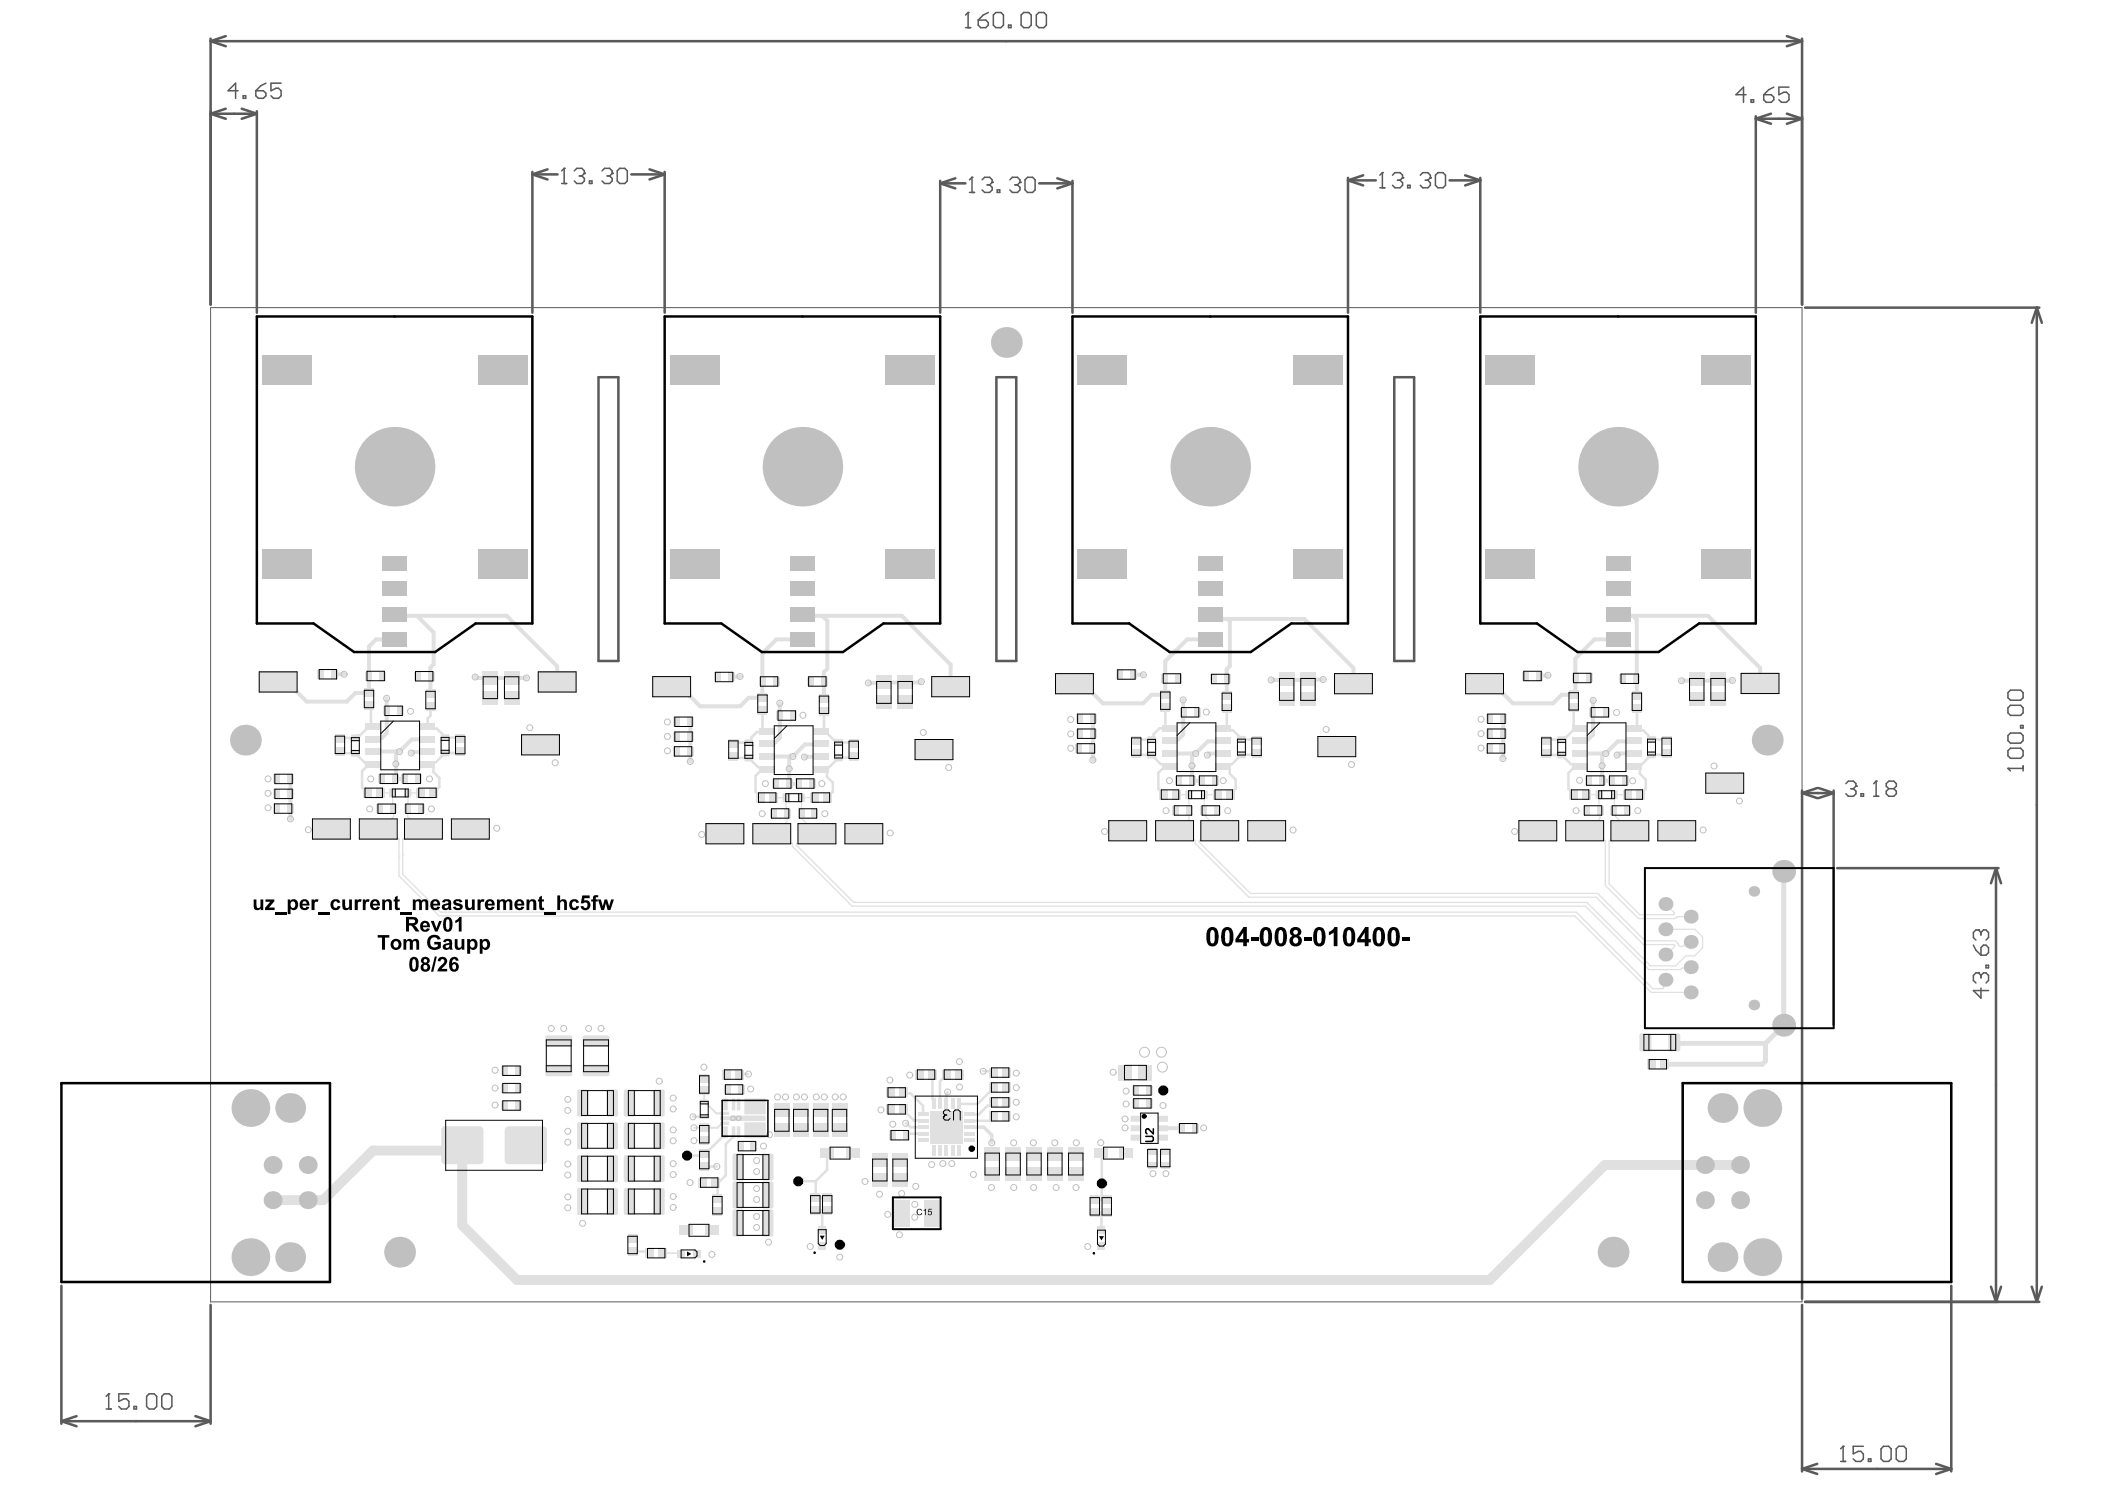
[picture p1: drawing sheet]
<svg xmlns="http://www.w3.org/2000/svg" width="297mm" height="210mm" viewBox="0 0 297 210" stroke-linecap="round" stroke-linejoin="round" font-family="sans-serif">
<g fill="none" stroke="#5a5a5a" stroke-width=".36">
<path d="M29.7 5.5v37.5M29.7 16l2.2 .8M29.7 16h6.5M29.7 5.8l2.2 .7M29.7 5.8h224.6M31.9 15.3l-2.2 .7M31.9 5.1l-2.2 .7M34.1 15.3l2.1 .7M36.2 16l-2.1 .8M36.2 15.7v28.4M247.8 16.7l2.1 .8M247.8 16.7h6.5"/>
<path d="M247.8 16.4v27.7M249.9 16l-2.1 .7M252.2 5.1l2.1 .7M252.2 16l2.1 .7M254.3 5.5v37.5M254.3 5.8l-2.1 .7M254.3 16.7l-2.1 .8M75.1 24.6l2.2 .7M75.1 24.6h3.6M75.1 24.2v19.9M77.3 23.9l-2.2 .7M89.1 24.6h4.7"/>
<path d="M91.7 23.9l2.1 .7M93.8 24.6l-2.1 .7M93.8 24.2v19.9M132.7 25.9l2.1 .7M132.7 25.9h3.5M132.7 25.5v18.6M134.8 25.2l-2.1 .7M146.6 25.9h4.7M149.2 25.2l2.1 .7M151.3 25.9l-2.1 .7M151.3 25.5v18.6M190.2 25.4l2.2 .8"/>
<path d="M190.2 25.4h3.9M190.2 25.1v19M192.4 24.7l-2.2 .7M204.5 25.4h4.4M206.7 24.7l2.2 .7M208.9 25.4l-2.2 .8M208.9 25.1v19M254.7 43.4h33.1M287.4 43.4l.7 2.1M287.4 43.4l-.7 2.1M287.4 43.4v140.2M254.3 111.5v71.7"/>
<path d="M254.3 111.9l2.1 .7M254.3 111.9h4.4M256.4 111.2l-2.1 .7M256.6 111.2l2.1 .7M258.7 111.9l-2.1 .7M258.7 111.5v33M259.2 122.5h22.8M281.7 122.5l.7 2.1M281.7 122.5l-.8 2.1M281.7 122.5v61.1M8.7 181.4v19.4M10.8 199.8l-2.1 .7"/>
<path d="M27.6 199.8l2.1 .7M29.7 184.1v16.7M254.3 184.1v23.5M254.7 183.6h33.1M275.3 181.4v26.2M280.9 181.5l.8 2.1M282.4 181.5l-.7 2.1M286.7 181.5l.7 2.1M288.1 181.5l-.7 2.1M8.7 200.5l2.1 .7M8.7 200.5h21M29.7 200.5l-2.1 .7"/>
<path d="M254.3 207.2l2.1 .7M254.3 207.2h21M256.4 206.5l-2.1 .7M273.2 206.5l2.1 .7M275.3 207.2l-2.1 .7"/>
</g>
<g fill="none" stroke="#5a5a5a" stroke-width=".21">
<path d="M33.6 12.8h-1.4l1-1.1v2.2M34.3 13.5h.4v.4h-.4zM36.1 12.8h1.1l.3 .4v.3l-.3 .4h-.7l-.4-.4zM37.5 11.7l-.7 .4-.7 .7M39.7 11.7h-1.5v1.1l.7-.4h.4l.4 .4v.7l-.4 .4h-.7l-.4-.4M136.3 3.9h.7M136.6 1.8h.1M136.6 1.8v2.1M136.6 1.8l-.3 .3M138 2.8h1.1l.4 .4v.3l-.4 .4h-.7l-.4-.4zM139.5 1.8l-.8 .3-.7 .7M140.2 2.1l.3-.3h.7l.4 .3v1.4l-.4 .4h-.7l-.3-.4z"/>
<path d="M142.3 3.5h.4v.4h-.4zM144.5 1.8h.7l.3 .3v1.4l-.3 .4h-.7l-.4-.4v-1.4zM146.6 1.8h.7l.4 .3v1.4l-.4 .4h-.7l-.4-.4v-1.4zM246.4 13.4h-1.4l1-1.1v2.1M247.1 14.1h.4v.3h-.4zM248.9 13.4h1l.4 .3v.4l-.4 .3h-.7l-.3-.3zM250.3 12.3l-.7 .3-.7 .8M252.4 12.3h-1.4v1.1l.7-.4h.4l.3 .4v.7l-.3 .3h-.7l-.4-.3M79.3 25.9h.7M79.6 23.7h.1M79.6 23.7v2.2M79.6 23.7l-.3 .4"/>
<path d="M81 24.1l.4-.4h.7l.4 .4v.4M81.7 24.8h.4M82.1 24.8l.4 .4v.3l-.4 .4h-.7l-.4-.4M82.5 24.5h.1M82.5 24.5l-.4 .3M83.2 25.5h.3v.4h-.3zM85 24.1l.3-.4h.7l.4 .4v.4M85.7 24.8h.3M86 24.8l.4 .4v.3l-.4 .4h-.7l-.3-.4M86.4 24.5h.1M86.4 24.5l-.4 .3M87.5 23.7h.7l.3 .4v1.4l-.3 .4h-.7l-.4-.4v-1.4z"/>
<path d="M136.8 27.1h.7M137.2 25h.1M137.2 25v2.1M137.2 25l-.4 .4M138.6 25.4l.3-.4h.8l.3 .4v.3M139.3 26.1h.4M139.7 26.1l.3 .3v.4l-.3 .3h-.8l-.3-.3M140 25.7h.1M140 25.7l-.3 .4M140.7 26.8h.4v.3h-.4zM142.5 25.4l.4-.4h.7l.3 .4v.3M143.2 26.1h.4"/>
<path d="M143.6 26.1l.3 .3v.4l-.3 .3h-.7l-.4-.3M143.9 25.7h.1M143.9 25.7l-.3 .4M144.6 25.4l.4-.4h.7l.4 .4v1.4l-.4 .3h-.7l-.4-.3zM194.7 26.5h.7M195.1 24.4h.1M195.1 24.4v2.1M195.1 24.4l-.4 .3M196.5 24.7l.4-.3h.7l.3 .3v.4M197.2 25.4h.4M197.6 25.4l.3 .4v.3l-.3 .4h-.7l-.4-.4M197.9 25.1h.1"/>
<path d="M197.9 25.1l-.3 .3M198.6 26.1h.4v.4h-.4zM200.4 24.7l.4-.3h.7l.3 .3v.4M201.1 25.4h.4M201.5 25.4l.3 .4v.3l-.3 .4h-.7l-.4-.4M201.8 25.1h.1M201.8 25.1l-.3 .3M202.6 24.7l.3-.3h.7l.4 .3v1.4l-.4 .4h-.7l-.3-.4zM283.3 97.7l.4-.3h1.4l.4 .3v.7l-.4 .4h-1.4l-.4-.4zM283.3 99.8l.4-.3h1.4l.4 .3v.8l-.4 .3h-1.4l-.4-.3zM260.5 110.5l.3-.3h.7l.4 .3v.4M261.2 111.3h.3"/>
<path d="M261.5 111.3l.4 .3v.4l-.4 .3h-.7l-.3-.3M261.9 110.9h.1M261.9 110.9l-.4 .4M262.6 112h.4v.3h-.4zM264.4 112.3h.7M264.7 110.2h.1M264.7 110.2v2.1M264.7 110.2l-.3 .3M266.5 111.3l-.3-.4v-.4l.3-.3h.7l.4 .3v.4l-.4 .4M266.5 111.3l-.3 .3v.4l.3 .3h.7l.4-.3v-.4l-.4-.3M266.5 111.3h.7M283.3 108.4h.1"/>
<path d="M283.3 103.8l.4-.4h1.4l.4 .4v.7l-.4 .3h-1.4l-.4-.3zM283.3 105.9l.4-.4h1.4l.4 .4v.7l-.4 .4h-1.4l-.4-.4zM283.3 108.4h2.2M283.3 108.4l.4 .4M285.1 102.3h.4v.4h-.4zM285.5 108v.8M278.5 133.3l.3 .7 .7 .7M279.2 137.2h.1M279.2 131.2h.1M279.2 137.2h-.4l-.3 .4v.7l.3 .4M279.2 131.2h-.4l-.3 .3v.8l.3 .3M279.2 137.2l.3 .4"/>
<path d="M279.2 131.2l.3 .3M279.5 139.4v1.4l-1-1.1h2.1M279.5 131.5v.4M279.5 133.7l.4-.4h.3l.4 .4v.7l-.4 .3h-.7zM279.5 137.6v.3M279.5 137.6l.4-.4h.3l.4 .4v.7l-.4 .4M279.5 131.5l.4-.3h.3l.4 .3v.8l-.4 .3M280.2 136.2h.4v.3h-.4zM15 198.8h.7M15.3 196.6h.1M15.3 196.6v2.2M15.3 196.6l-.3 .4"/>
<path d="M18.2 196.6h-1.4v1.1l.7-.4h.3l.4 .4v.7l-.4 .4h-.7l-.3-.4M18.9 198.4h.4v.4h-.4zM20.7 197l.3-.4h.8l.3 .4v1.4l-.3 .4h-.8l-.3-.4zM22.8 197l.4-.4h.7l.4 .4v1.4l-.4 .4h-.7l-.4-.4zM259.7 206.2h.7M260.1 204h.1M260.1 204v2.2M260.1 204l-.4 .4M262.9 204h-1.4v1.1l.7-.4h.4l.3 .4v.7l-.3 .4h-.7l-.4-.4M263.7 205.8h.3v.4h-.3zM265.8 204h.7l.4 .4v1.4l-.4 .4h-.7l-.4-.4v-1.4zM267.9 204h.7l.4 .4v1.4l-.4 .4h-.7l-.3-.4v-1.4z"/>
</g>
<path d="M101.6 157.5h1.4l.1-.1h4.8l.1 .1v.5l-.1 .1h-4.8l-.1-.1h-1.3z" fill="#e0e0e0"/>
<path d="M164.4 95.7v2.3h-1.9l-1.2 1.2h-5.7l-2.7-2.8h-1.3M170.8 86.6l.7 .7h12.6l6.9 6.9v2.2M173.1 95.7v.1M173.2 87.3l.3 .3v6.4l-.4 .4v3.6M228.3 86.6l.3 .3h12.4l7.4 7.3v2.2M228.3 90.2h-3.3l-2.7 2.7v5.1h-1.9l-1.2 1.2h-5.7l-2.8-2.8M230.4 86.9l.6 .5v10.6M41 109.9v5.6M41 109.9h.1M97.4 101.8v5.6M154.3 101.4l-.1 5.8M212.1 101.4v5.6" fill="none" stroke="#e0e0e0" stroke-width=".56"/>
<path d="M38.5 169.3h4.9M64.5 162.3l.7 .7v9.8l7.7 7.8h137.3l16.3-16.3h19M64.5 162.3h-11.9l-7 7h-2.2M65.2 161.6l-.7 .7" fill="none" stroke="#e0e0e0" stroke-width="1.4"/>
<path d="M57.5 114.1v1.1l1.7 1.7M108.9 117.6l1.3 1.3h1.5l.1 .1v.4l8.4 8.4h103.5l9 9h4.4l.2-.2h1.2l.1-.2M110.9 112.5v2.1l.2 .1M113 114.7l.2 .2v.6l2.1 2.1-1.4 1.3h-1.4l-.1 .3 8.1 8.1h103.4l9 8.9h3.6l1.4-1.4h1.2l1.2-1.1v-1.5l-1.1-1.1h-4.2M165.7 117.2l1.4 1.3h1.5l.1 .1v.4l7.5 7.6h49l6.7 6.6h4.3l.1 .3-1.1 1.2h-.2M167.8 112.1v3.8l-1.4 1.3h-.2M169.9 114.3l.2 .2v.6l2 2.1-1.3 1.3h-1.5l-.1 .3 7.3 7.2h49l6.6 6.7h4.3l.7 .8h.4l.6-.6h.5M223.6 117.2l1.3 1.3h1.5l.1 .1v6.3l4.7 4.7h5.2l.3-.3h1.9M225.6 112.1v2.1l.2 .1M227.8 112.1l-.1 2.2 .2 .2v.6l2.1 2.1-1.3 1.3h-1.5l-.1 .1v6.1l4.3 4.3h4.8l.1-.2-1.3-1.3M56.3 123.6l5.6 5.6h160.3l10.8 10.8M56.8 123.3l5.4 5.4h160.2l10.8 10.8" fill="none" stroke="#e0e0e0" stroke-width=".18"/>
<g fill="none" stroke="#e0e0e0" stroke-width=".36">
<path d="M164.4 99.8v2.7l.3 .2M173.1 99.9v2.6l-.3 .2h-.2M222.1 99.8v2.7l.2 .2M231 99.9v2.6l-.3 .2M107.6 100.2v2.6l.3 .4M107.9 103.2h.3M107.9 103.2l-.1 .1h-1l-.8 .7v.4l-.3 .4h-2.1M115.8 103.2h.6l1.3 1.2h.3l.3 .3h2l.2 .2M116.3 100.3v2.5l-.4 .4M120.3 106.9h-2.1l-1.2 1.3h-.3l-.1 .1v.4l-.2-.2h-.6M160.6 106.5h2l1.2 1.3h.3l.3 .3h.6M165 102.7h-1.4l-.8 .9v.5l-.3 .2h-2.1"/>
<path d="M172.9 103h1.1l1.2 1.2M173 108.1l.5 .5M175.2 104.3h2M177.1 106.5h-2l-1.3 1.3h-.5l-.3 .3h-.4M222.9 102.7h-.6l-1.3 1.3h-.3l-.3 .3h-2.1M230.5 102.7h.2M230.7 102.7l.3 .3h.9l.7 .7v.3l.2 .2h.3M233 104.3h2.1"/>
</g>
<g fill="#e0e0e0">
<circle cx="164.4" cy="95.7" r=".28"/>
<circle cx="164.4" cy="98" r=".28"/>
</g>
<g fill="none" stroke="#e0e0e0" stroke-width=".56">
<path d="M54.6 98.5v4.9l-.7 .7h-1.1l-.1 .2M55.7 90.2h-2.6l-1 1v4.2M55.7 86.6l.2 .3h15.6l7.1 7.1M58.8 86.9l2.4 2.3v4.5M104.4 95.4l-1.2 .1M110 99.2v1.7M113.2 90.2h-3.6l-2 2v6.2h-1.9l-1.3 1.2h-5.6l-2.8-2.7M113.2 86.6l.3 .3h13.8l6.8 6.8v3.2M116 86.9l.7 .7v6.7l-.4 .5v1.4M116.3 96.2v2.2M159.9 95.1l1.4 .1M161.3 95.2h.1"/>
<path d="M167 98.7v4.9l-.7 .7h-1.1l-.1 .2M170.8 90.2h-3.3l-3.1 3.1v2.4M218.4 95.3l-1.2 .1M224.8 98.8v4.8l-.7 .7h-1l-.2 .2M244.5 96h-7.2M55.9 106v3.7l.1 .2h1.3M60.6 106.1h-2.3l-.3 .1M60.7 104.3h-2.6l-1.7 1.7h-3.7M60.9 104.3h.1M110.1 100.9v3.2l-.7 .7h-1.1l-.2 .1M111.4 106.7v3.7l.1 .2h1.3M112.8 110.6h.1"/>
<path d="M115.8 106.7l-2.3 .1M116.2 105h-2.6l-1.7 1.7-3.8 .1M116.3 105h.1M168.2 106.3v3.7l.1 .2h1.3M169.6 110.1v.1M172.6 106.3h-2l-.2 .2M173.1 104.6h-2.7l-1.7 1.7h-3.7M173.2 104.6h.1M224.8 100.5h.1M226.1 106.3v3.7l.1 .2 1.3-.1M230.5 106.3h-2l-.3 .2M230.9 104.6h-2.6l-1.7 1.7h-3.7"/>
<path d="M231 104.6h.1"/>
</g>
<g fill="none" stroke="#e0e0e0" stroke-width=".36">
<path d="M52.1 99.5l.2 .3v2.7M60.8 99.7v1.2l-.4 .4v1.1l-.1 .1 .3 .3h1l1.2 1.2M48 106l.2 .3h2.1l1.1 1.3h1l.3 .2h-.7l-.9 1v2.2l.7 .8M52.7 102.5h-.7l-1.2 1.3h-.3l-.4 .3-2.1 .1M62 111h.1M62 111l-.8 .8M62.7 104.1h2.1l.1 .1M64.9 106l-.2 .2h-2l-1.2 1.4h-.9l-.3 .2h.6l.3 .3v.8l.8 .8v1.3M103.8 106.9h2M106.1 107.4l.9 .8h.9M107.6 108.5l-1 1v2.2l.8 .7M116.7 108.8v.8l.8 .8v1.3"/>
<path d="M117.5 111.7l-.7 .7M117.5 111.7h.1M164.4 108.1l-.9 .9v2.3l.7 .7M173.5 108.6v.5l.9 .9v1.3l-.8 .7M218.5 106.5h2M220.8 106.9l.9 .9h.9M222.3 108.1l-1 .9v2.3l.8 .7M231.4 108.4v.7l.8 .9v1.3l-.7 .7M232.6 106.9l-.9 .9h-.9M232.9 106.5h2.1M102.4 159.7v.5l-.2 .2h-.3l-1.9 1.9h-.2M89.3 176.5h2l.4 .5"/>
<path d="M115 169h1.7M115.1 166.6v2.4M115.1 166.6h-2.5M116.7 162.7v2.3l-1.6 1.6"/>
</g>
<g fill="none" stroke="#e0e0e0" stroke-width=".18">
<path d="M53.6 111.8l1.8 .1v2l.1 .2v1.1l-1.7 1.7h-.4l1.3 1.4h1.5l.1 .1v5.2M59.2 116.9h.6l-1.4 1.4h-1.5l-.1 .1v4.9M59.4 111.8l-1.8 .1-.1 2.2M109.2 112.5h1.7M111.1 114.7v1.2l-1.8 1.7M114.9 112.5h-1.8v2.2M166 112.1h1.8M171.8 112.1h-1.9v2.2M223.9 112.1h1.7M225.8 114.3v1.2l-1.8 1.7M227.8 112.1h1.8M56.3 120.8h.1"/>
<path d="M56.8 120.5h.1M233 140h5.6M235 138.2l-.3 .3v.9l-.1 .1h-1.4"/>
</g>
<path d="M93.5 176.8h2.4l.2 .2" fill="none" stroke="#e0e0e0" stroke-width=".22"/>
<circle cx="48.6" cy="95.1" r=".28" fill="#e0e0e0"/>
<path d="M47.3 95.1h1.3M52.1 95.4v2.4h-2l-1.2 1.2h-5.6l-2.8-2.8M60.7 95.5v2.2M61.2 93.7l-.5 .5v1.3M67.1 95.5l.2 .1h7M78.6 94v2.2M122.5 96.3h2.2M124.7 96.3h.1M130 96.2l-.2 .1h-5.1M186.7 95.9h-7.3" fill="none" stroke="#e0e0e0" stroke-width=".56"/>
<path d="M136.9 159h1.9l1.2 1.1v1.1" fill="none" stroke="#e0e0e0" stroke-width=".49"/>
<g fill="none" stroke="#e0e0e0" stroke-width=".36">
<path d="M99.4 157.5h-1.6M99.4 157.5h.1M103.5 159.7v.6l-1.1 1.1v4.4l-1.1 1.1v2M105.6 151.5l-1.2 .1M131.6 151.6v3.5l.1 .1v.5M133.6 151.6l-1 1v3.1M133.7 154l-.1 .3v1.4M138.7 151.1h1.3l.2 .2M140.2 153.4l-2.2 2.3h-2.6M140.2 155.5l-.4 .5h-.4l-1.3 1.2h-1.2M140.2 157.5l-.5 .6h-2.8M99.4 164.6h.1"/>
<path d="M99.4 164.6h1.8M99.8 162.3l-.7 .7h-2.2M115 170.8h1.7M115.9 170.8v.3l.1 .2M116.7 169h.1M155.3 162.7l.2 .1v4.1"/>
</g>
<path d="M99.4 153.9v1.6h.3l.1 .1v.2l1.3 1.3h1.2M102.3 158.5h-.4l-.7 .6h-3.3" fill="none" stroke="#e0e0e0" stroke-width=".28"/>
<g fill="#e0e0e0">
<circle cx="116.7" cy="170.8" r=".18"/>
<circle cx="115" cy="170.8" r=".18"/>
</g>
<path d="M155.4 169.3h.8M155.5 166.9v2.3l-1 .1" fill="none" stroke="#e0e0e0" stroke-width=".36"/>
<g fill="#e0e0e0">
<circle cx="156.2" cy="169.3" r=".18"/>
<circle cx="154.5" cy="171.1" r=".18"/>
</g>
<path d="M154.5 171.1h1.7" fill="none" stroke="#e0e0e0" stroke-width=".36"/>
<circle cx="156.2" cy="171.1" r=".18" fill="#e0e0e0"/>
<path d="M127.1 156.4h.2l.6 .6M127.4 154.1l.2 .1h.9l1.8 1.8v1.2M127.8 158.5h.1l.6 .5h1.8M127.9 157l1 1 1.4 .1M127.9 157h.1M130.3 159.9h-2.2l-.2 .2M115.8 171l.2 .3v2.2M155.4 171.1v2.4" fill="none" stroke="#e0e0e0" stroke-width=".36"/>
<path d="M164 159.2h2.7" fill="none" stroke="#e0e0e0" stroke-width=".56"/>
<path d="M251.7 122.9v21.7l-2.6 2.6M236.3 147.2h12.8M249.1 147.2v2.5l-.4 .4h-13.8" fill="none" stroke="#e0e0e0" stroke-width=".7"/>
<g fill="none" stroke="#c0c0c0" stroke-width=".14">
<circle cx="48.6" cy="95.1" r=".42"/>
<circle cx="54.6" cy="98.5" r=".42"/>
<circle cx="67.1" cy="95.5" r=".42"/>
<circle cx="74.3" cy="95.6" r=".42"/>
<circle cx="104.4" cy="95.4" r=".42"/>
<circle cx="110" cy="99.2" r=".42"/>
<circle cx="122.5" cy="96.3" r=".42"/>
<circle cx="130" cy="96.2" r=".42"/>
<circle cx="161.3" cy="95.2" r=".42"/>
<circle cx="167" cy="98.7" r=".42"/>
<circle cx="179.4" cy="95.9" r=".42"/>
<circle cx="186.7" cy="95.9" r=".42"/>
<circle cx="218.4" cy="95.3" r=".42"/>
<circle cx="224.8" cy="98.8" r=".42"/>
<circle cx="237.3" cy="96" r=".42"/>
<circle cx="244.5" cy="96" r=".42"/>
<circle cx="37.8" cy="113.9" r=".42"/>
<circle cx="37.8" cy="111.9" r=".42"/>
<circle cx="37.8" cy="109.9" r=".42"/>
<circle cx="41" cy="115.5" r=".42"/>
<circle cx="43.5" cy="117" r=".42"/>
<circle cx="52.2" cy="114.1" r=".42"/>
<circle cx="52.3" cy="109.9" r=".42"/>
<circle cx="55.9" cy="107.8" r=".42"/>
<circle cx="56.4" cy="106" r=".42"/>
<circle cx="57.9" cy="100.3" r=".42"/>
<circle cx="58" cy="106.2" r=".42"/>
<circle cx="60.6" cy="109.9" r=".42"/>
<circle cx="60.9" cy="114.1" r=".42"/>
<circle cx="70.1" cy="116.8" r=".42"/>
<circle cx="74.8" cy="102.7" r=".42"/>
<circle cx="78.3" cy="107.6" r=".42"/>
<circle cx="94.2" cy="103.9" r=".42"/>
<circle cx="94.2" cy="105.9" r=".42"/>
<circle cx="94.2" cy="101.8" r=".42"/>
<circle cx="97.4" cy="107.4" r=".42"/>
<circle cx="99" cy="117.7" r=".42"/>
<circle cx="107.5" cy="114.8" r=".42"/>
<circle cx="108" cy="110.5" r=".42"/>
<circle cx="111.4" cy="108.4" r=".42"/>
<circle cx="111.9" cy="106.7" r=".42"/>
<circle cx="113.3" cy="100.9" r=".42"/>
<circle cx="113.5" cy="106.8" r=".42"/>
<circle cx="116" cy="110.5" r=".42"/>
<circle cx="116.4" cy="114.8" r=".42"/>
<circle cx="125.6" cy="117.5" r=".42"/>
<circle cx="130.3" cy="103.3" r=".42"/>
<circle cx="133.9" cy="108.3" r=".42"/>
<circle cx="151.1" cy="105.6" r=".42"/>
<circle cx="151.1" cy="103.5" r=".42"/>
<circle cx="151.1" cy="101.5" r=".42"/>
<circle cx="154.2" cy="107.2" r=".42"/>
<circle cx="155.9" cy="117.3" r=".42"/>
<circle cx="164.5" cy="114.4" r=".42"/>
<circle cx="165" cy="110.1" r=".42"/>
<circle cx="168.2" cy="108" r=".42"/>
<circle cx="168.7" cy="106.3" r=".42"/>
<circle cx="170.2" cy="100.4" r=".42"/>
<circle cx="170.4" cy="106.5" r=".42"/>
<circle cx="172.6" cy="110.1" r=".42"/>
<circle cx="173.2" cy="114.4" r=".42"/>
<circle cx="182.5" cy="117.1" r=".42"/>
<circle cx="187.1" cy="102.9" r=".42"/>
<circle cx="190.7" cy="107.8" r=".42"/>
<circle cx="209" cy="105.5" r=".42"/>
<circle cx="209" cy="103.5" r=".42"/>
<circle cx="209" cy="101.5" r=".42"/>
<circle cx="212.1" cy="107" r=".42"/>
<circle cx="213.7" cy="117.3" r=".42"/>
<circle cx="222.4" cy="114.4" r=".42"/>
<circle cx="222.9" cy="110.1" r=".42"/>
<circle cx="226.1" cy="108" r=".42"/>
<circle cx="226.6" cy="106.3" r=".42"/>
<circle cx="228.1" cy="100.5" r=".42"/>
<circle cx="228.2" cy="106.5" r=".42"/>
<circle cx="230.4" cy="110.1" r=".42"/>
<circle cx="231.1" cy="114.4" r=".42"/>
<circle cx="240.3" cy="117.1" r=".42"/>
<circle cx="241.9" cy="108.1" r=".42"/>
<circle cx="245.4" cy="113" r=".42"/>
<circle cx="69.9" cy="151" r=".42"/>
<circle cx="69.9" cy="155.9" r=".42"/>
<circle cx="69.9" cy="153.5" r=".42"/>
<circle cx="77.8" cy="145.1" r=".42"/>
<circle cx="79.5" cy="145.1" r=".42"/>
<circle cx="80.1" cy="156.6" r=".42"/>
<circle cx="80.1" cy="155.1" r=".42"/>
<circle cx="80.1" cy="159.6" r=".42"/>
<circle cx="83.1" cy="145.1" r=".42"/>
<circle cx="84.8" cy="145.1" r=".42"/>
<circle cx="93" cy="152.5" r=".42"/>
<circle cx="95" cy="154.9" r=".42"/>
<circle cx="95" cy="156.4" r=".42"/>
<circle cx="95" cy="159.4" r=".42"/>
<circle cx="97.8" cy="157.5" r=".42"/>
<circle cx="97.9" cy="159.1" r=".42"/>
<circle cx="99.3" cy="150.5" r=".42"/>
<circle cx="103.4" cy="157.8" r=".32"/>
<circle cx="104.2" cy="157.8" r=".32"/>
<circle cx="105.6" cy="151.5" r=".42"/>
<circle cx="105.9" cy="153.6" r=".42"/>
<circle cx="109.7" cy="154.7" r=".42"/>
<circle cx="110.8" cy="154.7" r=".42"/>
<circle cx="112.4" cy="154.7" r=".42"/>
<circle cx="113.5" cy="154.7" r=".42"/>
<circle cx="115.2" cy="154.7" r=".42"/>
<circle cx="116.3" cy="154.7" r=".42"/>
<circle cx="117.9" cy="154.7" r=".42"/>
<circle cx="119" cy="154.7" r=".42"/>
<circle cx="124.3" cy="156.6" r=".42"/>
<circle cx="125.6" cy="152.4" r=".42"/>
<circle cx="126" cy="158.6" r=".42"/>
<circle cx="127.8" cy="158.5" r=".42"/>
<circle cx="128.4" cy="151.7" r=".42"/>
<circle cx="132.1" cy="157.6" r=".42"/>
<circle cx="133.6" cy="159" r=".42"/>
<circle cx="133.7" cy="154" r=".42"/>
<circle cx="135.1" cy="157.6" r=".42"/>
<circle cx="135.4" cy="149.7" r=".42"/>
<circle cx="135.4" cy="153.3" r=".42"/>
<circle cx="138.7" cy="151.1" r=".42"/>
<circle cx="143.4" cy="153.4" r=".42"/>
<circle cx="143.4" cy="155.5" r=".42"/>
<circle cx="143.4" cy="151.4" r=".42"/>
<circle cx="143.4" cy="157.5" r=".42"/>
<circle cx="157.1" cy="151.2" r=".42"/>
<circle cx="158.8" cy="157.8" r=".42"/>
<circle cx="158.8" cy="159.1" r=".42"/>
<circle cx="158.9" cy="155.7" r=".42"/>
<circle cx="158.9" cy="153.9" r=".42"/>
<circle cx="161.5" cy="148.4" r=".7"/>
<circle cx="163.9" cy="148.4" r=".7"/>
<circle cx="164" cy="150.5" r=".7"/>
<circle cx="164.1" cy="155.9" r=".42"/>
<circle cx="169.8" cy="159.1" r=".42"/>
<circle cx="80.1" cy="168.8" r=".42"/>
<circle cx="80.1" cy="170.4" r=".42"/>
<circle cx="80.1" cy="165.8" r=".42"/>
<circle cx="80.1" cy="164.2" r=".42"/>
<circle cx="80.1" cy="161.1" r=".42"/>
<circle cx="82.2" cy="172.6" r=".42"/>
<circle cx="95" cy="164.2" r=".42"/>
<circle cx="95" cy="168.8" r=".42"/>
<circle cx="95" cy="170.3" r=".42"/>
<circle cx="95" cy="160.9" r=".42"/>
<circle cx="95" cy="165.7" r=".42"/>
<circle cx="97.4" cy="166.8" r=".42"/>
<circle cx="97.9" cy="160.9" r=".42"/>
<circle cx="100.5" cy="177" r=".42"/>
<circle cx="101.2" cy="164.6" r=".42"/>
<circle cx="106.8" cy="171.6" r=".42"/>
<circle cx="106.8" cy="165.3" r=".42"/>
<circle cx="106.8" cy="169.2" r=".42"/>
<circle cx="106.8" cy="163.7" r=".42"/>
<circle cx="106.8" cy="167.7" r=".42"/>
<circle cx="106.8" cy="173.1" r=".42"/>
<circle cx="107.7" cy="161.7" r=".42"/>
<circle cx="108.5" cy="175.2" r=".42"/>
<circle cx="108.6" cy="160.1" r=".42"/>
<circle cx="114.3" cy="175.8" r=".42"/>
<circle cx="118.5" cy="177.3" r=".42"/>
<circle cx="122.1" cy="166.7" r=".42"/>
<circle cx="124.1" cy="168.5" r=".42"/>
<circle cx="125.3" cy="171.3" r=".42"/>
<circle cx="126.9" cy="174.2" r=".42"/>
<circle cx="127.2" cy="168.4" r=".42"/>
<circle cx="129.1" cy="169.9" r=".42"/>
<circle cx="129.1" cy="171.7" r=".42"/>
<circle cx="129.2" cy="167.4" r=".42"/>
<circle cx="131.5" cy="164.3" r=".42"/>
<circle cx="132.1" cy="160.3" r=".42"/>
<circle cx="133" cy="164.1" r=".42"/>
<circle cx="134.3" cy="164.1" r=".42"/>
<circle cx="135.1" cy="160.3" r=".42"/>
<circle cx="137.4" cy="165.7" r=".42"/>
<circle cx="139.9" cy="167.5" r=".42"/>
<circle cx="140" cy="161.2" r=".42"/>
<circle cx="143" cy="161.2" r=".42"/>
<circle cx="143.1" cy="167.5" r=".42"/>
<circle cx="145.8" cy="161.2" r=".42"/>
<circle cx="145.9" cy="167.5" r=".42"/>
<circle cx="148.8" cy="161.2" r=".42"/>
<circle cx="149" cy="167.5" r=".42"/>
<circle cx="151.8" cy="167.5" r=".42"/>
<circle cx="151.9" cy="161.2" r=".42"/>
<circle cx="153.5" cy="175.8" r=".42"/>
<circle cx="155.3" cy="161.2" r=".42"/>
<circle cx="162.7" cy="165.6" r=".42"/>
<circle cx="164.5" cy="165.6" r=".42"/>
</g>
<g fill="#c0c0c0">
<circle cx="35.3" cy="177.3" r="2.67"/>
<circle cx="40.9" cy="177.3" r="2.1"/>
<circle cx="56.4" cy="176.6" r="2.17"/>
<circle cx="43.4" cy="169.3" r="1.26"/>
<circle cx="38.5" cy="169.3" r="1.26"/>
<circle cx="35.3" cy="156.3" r="2.67"/>
<circle cx="38.5" cy="164.3" r="1.26"/>
<circle cx="40.9" cy="156.3" r="2.1"/>
<circle cx="43.4" cy="164.3" r="1.26"/>
<circle cx="34.6" cy="104.4" r="2.17"/>
<circle cx="55.7" cy="65.8" r="5.6"/>
<circle cx="113.2" cy="65.8" r="5.6"/>
<circle cx="142" cy="48.3" r="2.17"/>
<circle cx="227.6" cy="176.6" r="2.17"/>
<circle cx="235" cy="138.2" r=".98"/>
<circle cx="235" cy="134.7" r=".98"/>
<circle cx="235" cy="131.1" r=".98"/>
<circle cx="235" cy="127.5" r=".98"/>
<circle cx="238.6" cy="140" r=".98"/>
<circle cx="238.6" cy="136.4" r=".98"/>
<circle cx="238.6" cy="132.9" r=".98"/>
<circle cx="238.6" cy="129.3" r=".98"/>
<circle cx="240.6" cy="164.3" r="1.26"/>
<circle cx="240.6" cy="169.3" r="1.26"/>
<circle cx="243.1" cy="177.3" r="2.1"/>
<circle cx="243.1" cy="156.3" r="2.1"/>
<circle cx="245.5" cy="169.3" r="1.26"/>
<circle cx="245.5" cy="164.3" r="1.26"/>
<circle cx="247.5" cy="141.8" r=".75"/>
<circle cx="247.5" cy="125.7" r=".75"/>
<circle cx="248.7" cy="177.3" r="2.67"/>
<circle cx="248.7" cy="156.3" r="2.67"/>
<circle cx="251.7" cy="144.6" r="1.61"/>
<circle cx="251.7" cy="122.9" r="1.61"/>
<circle cx="170.8" cy="65.8" r="5.6"/>
<circle cx="228.3" cy="65.8" r="5.6"/>
<circle cx="249.4" cy="104.4" r="2.17"/>
</g>
<g fill="#c0c0c0">
<path d="M36.9 50.1h7.1v4.2h-7.1z" fill-rule="evenodd"/>
<path d="M36.9 77.4h7.1v4.2h-7.1z" fill-rule="evenodd"/>
<path d="M53.9 78.5h3.5v2.1h-3.5z" fill-rule="evenodd"/>
<path d="M53.9 82h3.5v2.1h-3.5z" fill-rule="evenodd"/>
<path d="M53.9 85.6h3.5v2.1h-3.5z" fill-rule="evenodd"/>
<path d="M53.9 89.1h3.5v2.2h-3.5z" fill-rule="evenodd"/>
<path d="M67.4 77.4h7v4.2h-7z" fill-rule="evenodd"/>
<path d="M67.4 50.1h7v4.2h-7z" fill-rule="evenodd"/>
<path d="M94.5 77.4h7v4.2h-7z" fill-rule="evenodd"/>
<path d="M94.5 50.1h7v4.2h-7z" fill-rule="evenodd"/>
<path d="M111.5 85.6h3.5v2.1h-3.5z" fill-rule="evenodd"/>
<path d="M111.5 82h3.5v2.1h-3.5z" fill-rule="evenodd"/>
<path d="M111.5 89.1h3.5v2.2h-3.5z" fill-rule="evenodd"/>
<path d="M111.5 78.5h3.5v2.1h-3.5z" fill-rule="evenodd"/>
<path d="M125 77.4h7v4.2h-7z" fill-rule="evenodd"/>
<path d="M125 50.1h7v4.2h-7z" fill-rule="evenodd"/>
<path d="M152 50.1h7.1v4.2h-7.1z" fill-rule="evenodd"/>
<path d="M152 77.4h7.1v4.2h-7.1z" fill-rule="evenodd"/>
<path d="M169 85.6h3.5v2.1h-3.5z" fill-rule="evenodd"/>
<path d="M169 89.1h3.5v2.2h-3.5z" fill-rule="evenodd"/>
<path d="M169 78.5h3.5v2.1h-3.5z" fill-rule="evenodd"/>
<path d="M169 82h3.5v2.1h-3.5z" fill-rule="evenodd"/>
<path d="M182.5 77.4h7v4.2h-7z" fill-rule="evenodd"/>
<path d="M182.5 50.1h7v4.2h-7z" fill-rule="evenodd"/>
<path d="M209.6 77.4h7v4.2h-7z" fill-rule="evenodd"/>
<path d="M209.6 50.1h7v4.2h-7z" fill-rule="evenodd"/>
<path d="M226.6 78.5h3.5v2.1h-3.5z" fill-rule="evenodd"/>
<path d="M226.6 89.1h3.5v2.2h-3.5z" fill-rule="evenodd"/>
<path d="M226.6 85.6h3.5v2.1h-3.5z" fill-rule="evenodd"/>
<path d="M226.6 82h3.5v2.1h-3.5z" fill-rule="evenodd"/>
<path d="M240 50.1h7.1v4.2h-7.1z" fill-rule="evenodd"/>
<path d="M240 77.4h7.1v4.2h-7.1z" fill-rule="evenodd"/>
</g>
<g fill="#e0e0e0">
<path d="M153.7 104.9h1v1.3h-1z" fill-rule="evenodd"/>
<path d="M151.8 104.9h.9v1.3h-.9z" fill-rule="evenodd"/>
<path d="M98.7 151.5h1.3v1.2h-1.3z" fill-rule="evenodd"/>
<path d="M98.7 153.3h1.3v1.2h-1.3z" fill-rule="evenodd"/>
<path d="M221.4 97.4h1.3v1.2h-1.3z" fill-rule="evenodd"/>
<path d="M221.4 99.3h1.3v1.1h-1.3z" fill-rule="evenodd"/>
<path d="M163.8 97.3h1.3v1.2h-1.3z" fill-rule="evenodd"/>
<path d="M163.8 99.2h1.3v1.2h-1.3z" fill-rule="evenodd"/>
<path d="M106.9 99.6h1.4v1.2h-1.4z" fill-rule="evenodd"/>
<path d="M106.9 97.8h1.4v1.1h-1.4z" fill-rule="evenodd"/>
<path d="M115.6 99.7h1.3v1.2h-1.3z" fill-rule="evenodd"/>
<path d="M115.6 97.9h1.3v1.2h-1.3z" fill-rule="evenodd"/>
<path d="M119.8 106.1h1.3v1.2h-1.3z" fill-rule="evenodd"/>
<path d="M119.8 104.3h1.3v1.2h-1.3z" fill-rule="evenodd"/>
<path d="M102.8 106.1h1.4v1.1h-1.4z" fill-rule="evenodd"/>
<path d="M102.8 104.2h1.4v1.2h-1.4z" fill-rule="evenodd"/>
<path d="M117.7 106.6l.2-.2h.9l.2 .2v.6l-.2 .2h-.9l-.2-.2z" fill-rule="evenodd"/>
<path d="M117.7 104.4l.2-.2h.9l.2 .2v.7l-.2 .1h-.9l-.2-.1z" fill-rule="evenodd"/>
<path d="M105 106.6l.2-.2h.9l.2 .2v.7l-.2 .1h-.9l-.2-.1z" fill-rule="evenodd"/>
<path d="M105 104.4l.2-.1h.9l.2 .1v.7l-.2 .2h-.9l-.2-.2z" fill-rule="evenodd"/>
<path d="M64.3 103.6h1.3v1.2h-1.3z" fill-rule="evenodd"/>
<path d="M64.3 105.4h1.3v1.2h-1.3z" fill-rule="evenodd"/>
<path d="M59.2 102h2.1v.9h-2.1z" fill-rule="evenodd"/>
<path d="M59.2 103.8h2.1v.9h-2.1z" fill-rule="evenodd"/>
<path d="M59.2 105.6h2.1v.9h-2.1z" fill-rule="evenodd"/>
<path d="M59.2 107.4h2.1v.9h-2.1z" fill-rule="evenodd"/>
<path d="M51.6 107.4h2.1v.9h-2.1z" fill-rule="evenodd"/>
<path d="M51.6 105.6h2.1v.9h-2.1z" fill-rule="evenodd"/>
<path d="M51.6 103.8h2.1v.9h-2.1z" fill-rule="evenodd"/>
<path d="M51.6 102h2.1v.9h-2.1z" fill-rule="evenodd"/>
<path d="M114.7 102.7h2.2v.9h-2.2z" fill-rule="evenodd"/>
<path d="M114.7 104.5h2.2v.9h-2.2z" fill-rule="evenodd"/>
<path d="M114.7 106.3h2.2v.9h-2.2z" fill-rule="evenodd"/>
<path d="M114.7 108h2.2v1h-2.2z" fill-rule="evenodd"/>
<path d="M107.1 108h2.2v1h-2.2z" fill-rule="evenodd"/>
<path d="M107.1 106.3h2.2v.9h-2.2z" fill-rule="evenodd"/>
<path d="M107.1 104.5h2.2v.9h-2.2z" fill-rule="evenodd"/>
<path d="M107.1 102.7h2.2v.9h-2.2z" fill-rule="evenodd"/>
<path d="M171.6 102.3h2.1v.9h-2.1z" fill-rule="evenodd"/>
<path d="M171.6 104.1h2.1v.9h-2.1z" fill-rule="evenodd"/>
<path d="M171.6 105.8h2.1v.9h-2.1z" fill-rule="evenodd"/>
<path d="M171.6 107.6h2.1v.9h-2.1z" fill-rule="evenodd"/>
<path d="M164 107.6h2.1v.9h-2.1z" fill-rule="evenodd"/>
<path d="M164 105.8h2.1v.9h-2.1z" fill-rule="evenodd"/>
<path d="M164 104.1h2.1v.9h-2.1z" fill-rule="evenodd"/>
<path d="M164 102.3h2.1v.9h-2.1z" fill-rule="evenodd"/>
<path d="M229.4 102.3h2.2v.9h-2.2z" fill-rule="evenodd"/>
<path d="M229.4 104.1h2.2v.9h-2.2z" fill-rule="evenodd"/>
<path d="M229.4 105.8h2.2v.9h-2.2z" fill-rule="evenodd"/>
<path d="M229.4 107.6h2.2v.9h-2.2z" fill-rule="evenodd"/>
<path d="M221.8 107.6h2.2v.9h-2.2z" fill-rule="evenodd"/>
<path d="M221.8 105.8h2.2v.9h-2.2z" fill-rule="evenodd"/>
<path d="M221.8 104.1h2.2v.9h-2.2z" fill-rule="evenodd"/>
<path d="M221.8 102.3h2.2v.9h-2.2z" fill-rule="evenodd"/>
<path d="M172.7 95.1h1v1.3h-1z" fill-rule="evenodd"/>
<path d="M170.7 95.1h1v1.3h-1z" fill-rule="evenodd"/>
<path d="M163.9 95.1h1v1.2h-1z" fill-rule="evenodd"/>
<path d="M165.9 95.1h.9v1.2h-.9z" fill-rule="evenodd"/>
<path d="M115.8 95.5h1v1.3h-1z" fill-rule="evenodd"/>
<path d="M113.9 95.5h.9v1.3h-.9z" fill-rule="evenodd"/>
<path d="M107.1 95.5h.9v1.3h-.9z" fill-rule="evenodd"/>
<path d="M109 95.5h1v1.3h-1z" fill-rule="evenodd"/>
<path d="M51.5 94.7h1v1.3h-1z" fill-rule="evenodd"/>
<path d="M53.5 94.7h1v1.3h-1z" fill-rule="evenodd"/>
<path d="M60.4 94.8h.9v1.2h-.9z" fill-rule="evenodd"/>
<path d="M58.4 94.8h1v1.2h-1z" fill-rule="evenodd"/>
<path d="M230.5 95.1h.9v1.3h-.9z" fill-rule="evenodd"/>
<path d="M228.5 95.1h1v1.3h-1z" fill-rule="evenodd"/>
<path d="M221.8 95h1v1.3h-1z" fill-rule="evenodd"/>
<path d="M223.8 95h.9v1.3h-.9z" fill-rule="evenodd"/>
<path d="M62.3 159.4l.5-.5h4.9l.5 .5v4.3l-.5 .5h-4.9l-.5-.5z" fill-rule="evenodd"/>
<path d="M71.2 159.4l.6-.5h4.8l.6 .5v4.3l-.6 .5h-4.8l-.6-.5z" fill-rule="evenodd"/>
<path d="M72.7 150.4h1v1.3h-1z" fill-rule="evenodd"/>
<path d="M70.7 150.4h1v1.3h-1z" fill-rule="evenodd"/>
<path d="M72.7 152.9h1v1.2h-1z" fill-rule="evenodd"/>
<path d="M70.7 152.9h1v1.2h-1z" fill-rule="evenodd"/>
<path d="M72.7 155.3h1v1.3h-1z" fill-rule="evenodd"/>
<path d="M70.7 155.3h1v1.3h-1z" fill-rule="evenodd"/>
<path d="M36.6 94.8h5.3v2.8h-5.3z" fill-rule="evenodd"/>
<path d="M232.4 104l.2-.2h.9l.2 .2v.6l-.2 .2h-.9l-.2-.2z" fill-rule="evenodd"/>
<path d="M232.4 106.1l.2-.1h.9l.2 .1v.7l-.2 .2h-.9l-.2-.2z" fill-rule="evenodd"/>
<path d="M234.5 103.8h1.4v1.2h-1.4z" fill-rule="evenodd"/>
<path d="M234.5 105.7h1.4v1.2h-1.4z" fill-rule="evenodd"/>
<path d="M211.6 104.9h1v1.3h-1z" fill-rule="evenodd"/>
<path d="M209.6 104.9h1v1.3h-1z" fill-rule="evenodd"/>
<path d="M211.7 100.8h.9v1.2h-.9z" fill-rule="evenodd"/>
<path d="M209.7 100.8h1v1.2h-1z" fill-rule="evenodd"/>
<path d="M211.7 102.9h.9v1.2h-.9z" fill-rule="evenodd"/>
<path d="M209.7 102.9h1v1.2h-1z" fill-rule="evenodd"/>
<path d="M206.8 95h5.4v2.9h-5.4z" fill-rule="evenodd"/>
<path d="M224.3 99.8h1v1.3h-1z" fill-rule="evenodd"/>
<path d="M226.3 99.8h.9v1.3h-.9z" fill-rule="evenodd"/>
<path d="M230.3 99.3h1.4v1.2h-1.4z" fill-rule="evenodd"/>
<path d="M230.3 97.5h1.4v1.2h-1.4z" fill-rule="evenodd"/>
<path d="M241.3 94.9h2.2v1.9h-2.2z" fill-rule="evenodd"/>
<path d="M241.3 97.7h2.2v1.9h-2.2z" fill-rule="evenodd"/>
<path d="M238.3 94.9h2.2v1.9h-2.2z" fill-rule="evenodd"/>
<path d="M238.3 97.7h2.2v1.9h-2.2z" fill-rule="evenodd"/>
<path d="M240.7 109h5.3v2.9h-5.3z" fill-rule="evenodd"/>
<path d="M214.8 94.7h1v1.3h-1z" fill-rule="evenodd"/>
<path d="M216.7 94.7h1v1.3h-1z" fill-rule="evenodd"/>
<path d="M214.3 115.8h5.4v2.8h-5.4z" fill-rule="evenodd"/>
<path d="M233.9 115.8h5.4v2.8h-5.4z" fill-rule="evenodd"/>
<path d="M217.5 105.6h1.4v1.2h-1.4z" fill-rule="evenodd"/>
<path d="M217.5 103.8h1.4v1.2h-1.4z" fill-rule="evenodd"/>
<path d="M245.7 95h5.3v2.8h-5.3z" fill-rule="evenodd"/>
<path d="M219.8 106.2l.1-.2h.9l.2 .2v.6l-.2 .2h-.9l-.1-.2z" fill-rule="evenodd"/>
<path d="M219.8 104l.1-.2h.9l.2 .2v.7l-.2 .1h-.9l-.1-.1z" fill-rule="evenodd"/>
<path d="M225.3 113.7h1v1.3h-1z" fill-rule="evenodd"/>
<path d="M223.3 113.7h1v1.3h-1z" fill-rule="evenodd"/>
<path d="M227.3 115.8h5.4v2.8h-5.4z" fill-rule="evenodd"/>
<path d="M220.9 115.8h5.4v2.8h-5.4z" fill-rule="evenodd"/>
<path d="M225.6 109.5h1v1.2h-1z" fill-rule="evenodd"/>
<path d="M223.6 109.5h1v1.2h-1z" fill-rule="evenodd"/>
<path d="M228.8 109.5h1v1.2h-1z" fill-rule="evenodd"/>
<path d="M226.9 109.5h1v1.2h-1z" fill-rule="evenodd"/>
<path d="M223.3 111.4h1.2v1.4h-1.2z" fill-rule="evenodd"/>
<path d="M221.5 111.4h1.2v1.4h-1.2z" fill-rule="evenodd"/>
<path d="M227.3 111.7l.2-.2h.6l.2 .2v.9l-.2 .1h-.6l-.2-.1z" fill-rule="evenodd"/>
<path d="M225.1 111.7l.2-.2h.7l.1 .2v.9l-.1 .1h-.7l-.2-.1z" fill-rule="evenodd"/>
<path d="M227.3 113.7h.9v1.3h-.9z" fill-rule="evenodd"/>
<path d="M229.2 113.7h1v1.3h-1z" fill-rule="evenodd"/>
<path d="M229 111.4h1.2v1.4h-1.2z" fill-rule="evenodd"/>
<path d="M230.9 111.4h1.2v1.4h-1.2z" fill-rule="evenodd"/>
<path d="M151.8 102.9h1v1.2h-1z" fill-rule="evenodd"/>
<path d="M153.8 102.9h1v1.2h-1z" fill-rule="evenodd"/>
<path d="M151.8 100.8h1v1.2h-1z" fill-rule="evenodd"/>
<path d="M153.8 100.8h1v1.2h-1z" fill-rule="evenodd"/>
<path d="M44.8 94.5h1v1.2h-1z" fill-rule="evenodd"/>
<path d="M46.8 94.5h.9v1.2h-.9z" fill-rule="evenodd"/>
<path d="M76 94.8h5.3v2.8h-5.3z" fill-rule="evenodd"/>
<path d="M100.7 94.9h1v1.2h-1z" fill-rule="evenodd"/>
<path d="M102.7 94.9h1v1.2h-1z" fill-rule="evenodd"/>
<path d="M131.5 95.4h5.3v2.9h-5.3z" fill-rule="evenodd"/>
<path d="M188.3 95h5.4v2.9h-5.4z" fill-rule="evenodd"/>
<path d="M157.5 94.5h1v1.3h-1z" fill-rule="evenodd"/>
<path d="M159.4 94.5h1v1.3h-1z" fill-rule="evenodd"/>
<path d="M104.1 153.1h1v1.2h-1z" fill-rule="evenodd"/>
<path d="M102.1 153.1h1v1.2h-1z" fill-rule="evenodd"/>
<path d="M123.1 162.7h2.1v1.9h-2.1z" fill-rule="evenodd"/>
<path d="M123.1 165.5h2.1v1.9h-2.1z" fill-rule="evenodd"/>
<path d="M125.9 162.7h2.2v1.9h-2.2z" fill-rule="evenodd"/>
<path d="M125.9 165.5h2.2v1.9h-2.2z" fill-rule="evenodd"/>
<path d="M71.1 94.7h2.2v1.9h-2.2z" fill-rule="evenodd"/>
<path d="M71.1 97.5h2.2v1.9h-2.2z" fill-rule="evenodd"/>
<path d="M126.6 95.3h2.2v1.9h-2.2z" fill-rule="evenodd"/>
<path d="M126.6 98.1h2.2v1.9h-2.2z" fill-rule="evenodd"/>
<path d="M183.5 94.9h2.2v1.9h-2.2z" fill-rule="evenodd"/>
<path d="M183.5 97.7h2.2v1.9h-2.2z" fill-rule="evenodd"/>
<path d="M68.1 94.7h2.2v1.9h-2.2z" fill-rule="evenodd"/>
<path d="M68.1 97.5h2.2v1.9h-2.2z" fill-rule="evenodd"/>
<path d="M123.6 95.3h2.2v1.9h-2.2z" fill-rule="evenodd"/>
<path d="M123.6 98.1h2.2v1.9h-2.2z" fill-rule="evenodd"/>
<path d="M180.5 94.9h2.2v1.9h-2.2z" fill-rule="evenodd"/>
<path d="M180.5 97.7h2.2v1.9h-2.2z" fill-rule="evenodd"/>
<path d="M136.1 160.6h1.5v.5h-1.5z" fill-rule="evenodd"/>
<path d="M136.1 159.7h1.5v.5h-1.5z" fill-rule="evenodd"/>
<path d="M136.1 158.8h1.5v.5h-1.5z" fill-rule="evenodd"/>
<path d="M136.1 157.9h1.5v.4h-1.5z" fill-rule="evenodd"/>
<path d="M136.1 156.9h1.5v.5h-1.5z" fill-rule="evenodd"/>
<path d="M135.1 155h.5v1.5h-.5z" fill-rule="evenodd"/>
<path d="M134.2 155h.5v1.5h-.5z" fill-rule="evenodd"/>
<path d="M133.3 155h.5v1.5h-.5z" fill-rule="evenodd"/>
<path d="M132.4 155h.5v1.5h-.5z" fill-rule="evenodd"/>
<path d="M131.5 155h.5v1.5h-.5z" fill-rule="evenodd"/>
<path d="M129.5 156.9h1.5v.5h-1.5z" fill-rule="evenodd"/>
<path d="M129.5 157.9h1.5v.4h-1.5z" fill-rule="evenodd"/>
<path d="M129.5 158.8h1.5v.5h-1.5z" fill-rule="evenodd"/>
<path d="M129.5 159.7h1.5v.5h-1.5z" fill-rule="evenodd"/>
<path d="M129.5 160.6h1.5v.5h-1.5z" fill-rule="evenodd"/>
<path d="M131.5 161.6h.5v1.4h-.5z" fill-rule="evenodd"/>
<path d="M132.4 161.6h.5v1.4h-.5z" fill-rule="evenodd"/>
<path d="M133.3 161.6h.5v1.4h-.5z" fill-rule="evenodd"/>
<path d="M134.2 161.6h.5v1.4h-.5z" fill-rule="evenodd"/>
<path d="M135.1 161.6h.5v1.4h-.5z" fill-rule="evenodd"/>
<path d="M131.3 156.7h4.5v4.6h-4.5z" fill-rule="evenodd"/>
<path d="M102 159l.2-.1h.4l.1 .1v1.4l-.1 .2h-.4l-.2-.2z" fill-rule="evenodd"/>
<path d="M102 155.1l.2-.2h.4l.1 .2v1.4l-.1 .1h-.4l-.2-.1z" fill-rule="evenodd"/>
<path d="M103.3 159l.1-.1h.2l.2 .1v1.4l-.2 .2h-.2l-.1-.2z" fill-rule="evenodd"/>
<path d="M103.3 155.1l.1-.2h.2l.2 .2v1.4l-.2 .1h-.2l-.1-.1z" fill-rule="evenodd"/>
<path d="M104 155.1l.1-.2h.2l.2 .2v1.4l-.2 .1h-.2l-.1-.1z" fill-rule="evenodd"/>
<path d="M104 159l.1-.1h.2l.2 .1v1.4l-.2 .2h-.2l-.1-.2z" fill-rule="evenodd"/>
<path d="M101.6 158.3l.2-.1h.9l.2 .1v.3l-.2 .1h-.9l-.2-.1z" fill-rule="evenodd"/>
<path d="M101.6 156.9l.2-.1h.9l.2 .1v.3l-.2 .1h-.9l-.2-.1z" fill-rule="evenodd"/>
<path d="M105 158.5l.2-.2h2.7l.1 .2v1.9l-.1 .2h-2.7l-.2-.2z" fill-rule="evenodd"/>
<path d="M105.2 154.9h2.7l.1 .2v1.9l-.1 .2h-2.7l-.2-.2v-1.9z" fill-rule="evenodd"/>
<path d="M101.6 157.6l.2-.1h.9l.2 .1v.3l-.2 .1h-.9l-.2-.1z" fill-rule="evenodd"/>
<path d="M155.5 170.5h1.3v1.2h-1.3z" fill-rule="evenodd"/>
<path d="M155.5 168.7h1.3v1.2h-1.3z" fill-rule="evenodd"/>
<path d="M153.8 170.5h1.4v1.2h-1.4z" fill-rule="evenodd"/>
<path d="M153.8 168.7h1.4v1.2h-1.4z" fill-rule="evenodd"/>
<path d="M126.1 169.3h2.3v3.7h-2.3z" fill-rule="evenodd"/>
<path d="M130.3 169.3h2.3v3.7h-2.3z" fill-rule="evenodd"/>
<path d="M82.2 150.5l.3-.3h3.2l.3 .3v1l-.3 .3h-3.2l-.3-.3z" fill-rule="evenodd"/>
<path d="M82.5 146.1h3.2l.3 .2v1.1l-.3 .3h-3.2l-.3-.3v-1.1z" fill-rule="evenodd"/>
<path d="M76.9 150.5l.3-.3h3.3l.3 .3v1l-.3 .3h-3.3l-.3-.3z" fill-rule="evenodd"/>
<path d="M76.9 146.3l.3-.2h3.3l.3 .2v1.1l-.3 .3h-3.3l-.3-.3z" fill-rule="evenodd"/>
<path d="M116.1 168.4h1.3v1.2h-1.3z" fill-rule="evenodd"/>
<path d="M116.1 170.2h1.3v1.2h-1.3z" fill-rule="evenodd"/>
<path d="M114.4 168.4h1.3v1.2h-1.3z" fill-rule="evenodd"/>
<path d="M114.4 170.2h1.3v1.2h-1.3z" fill-rule="evenodd"/>
<path d="M81.4 158.6l.3-.3h1.1l.3 .3v3.3l-.3 .2h-1.1l-.3-.2z" fill-rule="evenodd"/>
<path d="M85.8 158.3h1.1l.3 .3v3.3l-.3 .2h-1.1l-.2-.2v-3.3z" fill-rule="evenodd"/>
<path d="M92.2 167.8l.2-.2h1.1l.3 .2v3.3l-.3 .3h-1.1l-.2-.3z" fill-rule="evenodd"/>
<path d="M88 167.8l.3-.2h1.1l.3 .2v3.3l-.3 .3h-1.1l-.3-.3z" fill-rule="evenodd"/>
<path d="M81.4 154l.3-.3h1.1l.3 .3v3.2l-.3 .3h-1.1l-.3-.3z" fill-rule="evenodd"/>
<path d="M85.8 153.7h1.1l.3 .3v3.2l-.3 .3h-1.1l-.2-.3v-3.2z" fill-rule="evenodd"/>
<path d="M88.6 174.1h1.3v1.2h-1.3z" fill-rule="evenodd"/>
<path d="M88.6 175.9h1.3v1.2h-1.3z" fill-rule="evenodd"/>
<path d="M149 95h5.3v2.9h-5.3z" fill-rule="evenodd"/>
<path d="M40.5 111.4h1v1.2h-1z" fill-rule="evenodd"/>
<path d="M38.5 111.4h1v1.2h-1z" fill-rule="evenodd"/>
<path d="M96.9 103.3h1v1.3h-1z" fill-rule="evenodd"/>
<path d="M95 103.3h1v1.3h-1z" fill-rule="evenodd"/>
<path d="M119.2 116.2h5.4v2.8h-5.4z" fill-rule="evenodd"/>
<path d="M99.6 116.2h5.4v2.8h-5.4z" fill-rule="evenodd"/>
<path d="M106.2 116.2h5.4v2.8h-5.4z" fill-rule="evenodd"/>
<path d="M112.6 116.2h5.3v2.8h-5.3z" fill-rule="evenodd"/>
<path d="M129.1 104.3h5.4v2.9h-5.4z" fill-rule="evenodd"/>
<path d="M92.1 95.4h5.3v2.9h-5.3z" fill-rule="evenodd"/>
<path d="M111.5 100.3h1v1.3h-1z" fill-rule="evenodd"/>
<path d="M109.5 100.3h1v1.3h-1z" fill-rule="evenodd"/>
<path d="M112.5 114.1h1v1.3h-1z" fill-rule="evenodd"/>
<path d="M114.5 114.1h1v1.3h-1z" fill-rule="evenodd"/>
<path d="M110.4 112.1l.2-.2h.7l.1 .2v.9l-.1 .1h-.7l-.2-.1z" fill-rule="evenodd"/>
<path d="M112.6 112.1l.2-.2h.6l.2 .2v.9l-.2 .1h-.6l-.2-.1z" fill-rule="evenodd"/>
<path d="M108.6 114.1h1v1.3h-1z" fill-rule="evenodd"/>
<path d="M110.6 114.1h1v1.3h-1z" fill-rule="evenodd"/>
<path d="M95 101.2h1v1.2h-1z" fill-rule="evenodd"/>
<path d="M96.9 101.2h1v1.2h-1z" fill-rule="evenodd"/>
<path d="M106.8 111.8h1.1v1.4h-1.1z" fill-rule="evenodd"/>
<path d="M108.6 111.8h1.2v1.4h-1.2z" fill-rule="evenodd"/>
<path d="M116.2 111.8h1.2v1.4h-1.2z" fill-rule="evenodd"/>
<path d="M114.3 111.8h1.2v1.4h-1.2z" fill-rule="evenodd"/>
<path d="M96.9 105.4h1v1.2h-1z" fill-rule="evenodd"/>
<path d="M94.9 105.4h1v1.2h-1z" fill-rule="evenodd"/>
<path d="M108.9 109.9h1v1.3h-1z" fill-rule="evenodd"/>
<path d="M110.9 109.9h1v1.3h-1z" fill-rule="evenodd"/>
<path d="M112.2 109.9h.9v1.3h-.9z" fill-rule="evenodd"/>
<path d="M114.1 109.9h1v1.3h-1z" fill-rule="evenodd"/>
<path d="M53.4 109.2h1v1.3h-1z" fill-rule="evenodd"/>
<path d="M55.4 109.2h.9v1.3h-.9z" fill-rule="evenodd"/>
<path d="M81.4 163.2l.3-.3h1.1l.3 .3v3.3l-.3 .3h-1.1l-.3-.3z" fill-rule="evenodd"/>
<path d="M85.6 163.2l.2-.3h1.1l.3 .3v3.3l-.3 .3h-1.1l-.2-.3z" fill-rule="evenodd"/>
<path d="M92.2 163.2l.2-.3h1.1l.3 .3v3.3l-.3 .3h-1.1l-.2-.3z" fill-rule="evenodd"/>
<path d="M88 163.2l.3-.3h1.1l.3 .3v3.3l-.3 .3h-1.1l-.3-.3z" fill-rule="evenodd"/>
<path d="M92.2 158.6l.2-.3h1.1l.3 .3v3.3l-.3 .2h-1.1l-.2-.2z" fill-rule="evenodd"/>
<path d="M88 158.6l.3-.3h1.1l.3 .3v3.3l-.3 .2h-1.1l-.3-.2z" fill-rule="evenodd"/>
<path d="M63.7 115.5h5.3v2.9h-5.3z" fill-rule="evenodd"/>
<path d="M176.1 115.8h5.3v2.8h-5.3z" fill-rule="evenodd"/>
<path d="M73.6 103.6h5.3v2.9h-5.3z" fill-rule="evenodd"/>
<path d="M186 103.9h5.3v2.8h-5.3z" fill-rule="evenodd"/>
<path d="M44.1 115.5h5.3v2.9h-5.3z" fill-rule="evenodd"/>
<path d="M156.5 115.8h5.3v2.8h-5.3z" fill-rule="evenodd"/>
<path d="M50.7 115.5h5.3v2.9h-5.3z" fill-rule="evenodd"/>
<path d="M163.1 115.8h5.3v2.8h-5.3z" fill-rule="evenodd"/>
<path d="M57.1 115.5h5.3v2.9h-5.3z" fill-rule="evenodd"/>
<path d="M169.5 115.8h5.3v2.8h-5.3z" fill-rule="evenodd"/>
<path d="M92.2 154l.2-.3h1.1l.3 .3v3.2l-.3 .3h-1.1l-.2-.3z" fill-rule="evenodd"/>
<path d="M88 154l.3-.3h1.1l.3 .3v3.2l-.3 .3h-1.1l-.3-.3z" fill-rule="evenodd"/>
<path d="M81.4 167.8l.3-.2h1.1l.3 .2v3.3l-.3 .3h-1.1l-.3-.3z" fill-rule="evenodd"/>
<path d="M85.6 167.8l.2-.2h1.1l.3 .2v3.3l-.3 .3h-1.1l-.2-.3z" fill-rule="evenodd"/>
<path d="M91.1 176.1h1.2v1.3h-1.2z" fill-rule="evenodd"/>
<path d="M92.9 176.1h1.2v1.3h-1.2z" fill-rule="evenodd"/>
<path d="M114.7 158.5h2.2v1.9h-2.2z" fill-rule="evenodd"/>
<path d="M114.7 155.7h2.2v1.9h-2.2z" fill-rule="evenodd"/>
<path d="M117.4 158.5h2.2v1.9h-2.2z" fill-rule="evenodd"/>
<path d="M117.4 155.7h2.2v1.9h-2.2z" fill-rule="evenodd"/>
<path d="M111.9 158.5h2.2v1.9h-2.2z" fill-rule="evenodd"/>
<path d="M111.9 155.7h2.2v1.9h-2.2z" fill-rule="evenodd"/>
<path d="M109.2 158.5h2.2v1.9h-2.2z" fill-rule="evenodd"/>
<path d="M109.2 155.7h2.2v1.9h-2.2z" fill-rule="evenodd"/>
<path d="M141.4 150.6h1.2v1.4h-1.2z" fill-rule="evenodd"/>
<path d="M139.6 150.6h1.2v1.4h-1.2z" fill-rule="evenodd"/>
<path d="M141.4 156.8h1.2v1.3h-1.2z" fill-rule="evenodd"/>
<path d="M139.6 156.8h1.2v1.3h-1.2z" fill-rule="evenodd"/>
<path d="M141.4 154.8h1.2v1.4h-1.2z" fill-rule="evenodd"/>
<path d="M139.6 154.8h1.2v1.4h-1.2z" fill-rule="evenodd"/>
<path d="M139.6 152.7h1.2v1.4h-1.2z" fill-rule="evenodd"/>
<path d="M141.4 152.7h1.2v1.4h-1.2z" fill-rule="evenodd"/>
<path d="M134.8 150.9h1.2v1.3h-1.2z" fill-rule="evenodd"/>
<path d="M133 150.9h1.2v1.3h-1.2z" fill-rule="evenodd"/>
<path d="M100.4 166.2h1.2v1.3h-1.2z" fill-rule="evenodd"/>
<path d="M98.6 166.2h1.2v1.3h-1.2z" fill-rule="evenodd"/>
<path d="M98.7 162.1h1.3v1.2h-1.3z" fill-rule="evenodd"/>
<path d="M98.7 164h1.3v1.2h-1.3z" fill-rule="evenodd"/>
<path d="M98.7 160.3h1.3v1.2h-1.3z" fill-rule="evenodd"/>
<path d="M98.7 158.5h1.3v1.2h-1.3z" fill-rule="evenodd"/>
<path d="M98.7 155.2l.2-.1h1l.1 .1v.5l-.1 .1h-1l-.2-.1z" fill-rule="evenodd"/>
<path d="M98.7 157.3l.2-.1h1l.1 .1v.4l-.1 .2h-1l-.2-.2z" fill-rule="evenodd"/>
<path d="M103.8 150.9h1.2v1.3h-1.2z" fill-rule="evenodd"/>
<path d="M101.9 150.9h1.2v1.3h-1.2z" fill-rule="evenodd"/>
<path d="M100.6 168.5h1.3v1.2h-1.3z" fill-rule="evenodd"/>
<path d="M100.6 170.3h1.3v1.2h-1.3z" fill-rule="evenodd"/>
<path d="M97.8 176.3h1.1v1.1h-1.1z" fill-rule="evenodd"/>
<path d="M95.5 176.3h1.2v1.1h-1.2z" fill-rule="evenodd"/>
<path d="M126.9 155.8h1.1v1.4h-1.1z" fill-rule="evenodd"/>
<path d="M125 155.8h1.2v1.4h-1.2z" fill-rule="evenodd"/>
<path d="M162 161.9h1.2v1h-1.2z" fill-rule="evenodd"/>
<path d="M162 163.9h1.2v.9h-1.2z" fill-rule="evenodd"/>
<path d="M163.4 157.5l1.3-.1 .1 .8h-1.3z" fill-rule="evenodd"/>
<path d="M163.4 158.8l1.3-.1 .1 .8-1.3 .1z" fill-rule="evenodd"/>
<path d="M163.4 160.1h1.3l.1 .7-1.3 .1z" fill-rule="evenodd"/>
<path d="M159.6 160.1h1.3l.1 .7-1.4 .1z" fill-rule="evenodd"/>
<path d="M159.6 158.8l1.3-.1 .1 .8-1.4 .1z" fill-rule="evenodd"/>
<path d="M159.6 157.5l1.3-.1 .1 .8h-1.4z" fill-rule="evenodd"/>
<path d="M154.3 162h2v1.4h-2z" fill-rule="evenodd"/>
<path d="M158 162h1.9v1.4h-1.9z" fill-rule="evenodd"/>
<path d="M163.8 161.9h1.3v1h-1.3z" fill-rule="evenodd"/>
<path d="M163.8 163.9h1.3v.9h-1.3z" fill-rule="evenodd"/>
<path d="M147.8 161.9h2.1v1.8h-2.1z" fill-rule="evenodd"/>
<path d="M147.8 164.7h2.1v1.9h-2.1z" fill-rule="evenodd"/>
<path d="M150.7 161.9h2.2v1.8h-2.2z" fill-rule="evenodd"/>
<path d="M150.7 164.7h2.2v1.9h-2.2z" fill-rule="evenodd"/>
<path d="M115.7 162h2v1.4h-2z" fill-rule="evenodd"/>
<path d="M119.4 162h1.9v1.4h-1.9z" fill-rule="evenodd"/>
<path d="M166.2 158.5h1v1.3h-1z" fill-rule="evenodd"/>
<path d="M168.2 158.5h.9v1.3h-.9z" fill-rule="evenodd"/>
<path d="M160.7 150.2h1.9v2.2h-1.9z" fill-rule="evenodd"/>
<path d="M157.9 150.2h1.9v2.2h-1.9z" fill-rule="evenodd"/>
<path d="M161.7 153.2h1v1.3h-1z" fill-rule="evenodd"/>
<path d="M159.7 153.2h1v1.3h-1z" fill-rule="evenodd"/>
<path d="M161.7 155h1v1.3h-1z" fill-rule="evenodd"/>
<path d="M159.7 155h1v1.3h-1z" fill-rule="evenodd"/>
<path d="M129.2 150.9h1.2v1.3h-1.2z" fill-rule="evenodd"/>
<path d="M131 150.9h1.2v1.3h-1.2z" fill-rule="evenodd"/>
<path d="M125 153.4h1.2v1.4h-1.2z" fill-rule="evenodd"/>
<path d="M126.9 153.4h1.1v1.4h-1.1z" fill-rule="evenodd"/>
<path d="M141.9 161.9h2.1v1.8h-2.1z" fill-rule="evenodd"/>
<path d="M141.9 164.7h2.1v1.9h-2.1z" fill-rule="evenodd"/>
<path d="M144.8 161.9h2.2v1.8h-2.2z" fill-rule="evenodd"/>
<path d="M144.8 164.7h2.2v1.9h-2.2z" fill-rule="evenodd"/>
<path d="M138.9 161.9h2.2v1.8h-2.2z" fill-rule="evenodd"/>
<path d="M138.9 164.7h2.2v1.9h-2.2z" fill-rule="evenodd"/>
<path d="M125.5 159.5h1v1.3h-1z" fill-rule="evenodd"/>
<path d="M127.4 159.5h1v1.3h-1z" fill-rule="evenodd"/>
<path d="M161.9 106.2l.2-.2h.9l.1 .2v.6l-.1 .2h-.9l-.2-.2z" fill-rule="evenodd"/>
<path d="M161.9 104l.2-.2h.9l.1 .2v.7l-.1 .1h-.9l-.2-.1z" fill-rule="evenodd"/>
<path d="M159.7 105.6h1.3v1.2h-1.3z" fill-rule="evenodd"/>
<path d="M159.7 103.8h1.3v1.2h-1.3z" fill-rule="evenodd"/>
<path d="M171 109.5h.9v1.2h-.9z" fill-rule="evenodd"/>
<path d="M169 109.5h1v1.2h-1z" fill-rule="evenodd"/>
<path d="M167.7 109.5h1v1.2h-1z" fill-rule="evenodd"/>
<path d="M165.8 109.5h.9v1.2h-.9z" fill-rule="evenodd"/>
<path d="M165.4 111.4h1.2v1.4h-1.2z" fill-rule="evenodd"/>
<path d="M163.6 111.4h1.2v1.4h-1.2z" fill-rule="evenodd"/>
<path d="M169.4 111.7l.2-.2h.7l.1 .2v.9l-.1 .1h-.7l-.2-.1z" fill-rule="evenodd"/>
<path d="M167.3 111.7l.1-.2h.7l.2 .2v.9l-.2 .1h-.7l-.1-.1z" fill-rule="evenodd"/>
<path d="M171.2 111.4h1.2v1.4h-1.2z" fill-rule="evenodd"/>
<path d="M173 111.4h1.2v1.4h-1.2z" fill-rule="evenodd"/>
<path d="M166.5 99.8h.9v1.3h-.9z" fill-rule="evenodd"/>
<path d="M168.4 99.8h1v1.3h-1z" fill-rule="evenodd"/>
<path d="M176.6 105.7h1.4v1.2h-1.4z" fill-rule="evenodd"/>
<path d="M176.6 103.8h1.4v1.2h-1.4z" fill-rule="evenodd"/>
<path d="M174.6 106.1l.1-.1h.9l.2 .1v.7l-.2 .2h-.9l-.1-.2z" fill-rule="evenodd"/>
<path d="M174.6 104l.1-.2h.9l.2 .2v.6l-.2 .2h-.9l-.1-.2z" fill-rule="evenodd"/>
<path d="M172.5 99.3h1.3v1.2h-1.3z" fill-rule="evenodd"/>
<path d="M172.5 97.5h1.3v1.2h-1.3z" fill-rule="evenodd"/>
<path d="M171.4 113.7h.9v1.3h-.9z" fill-rule="evenodd"/>
<path d="M169.4 113.7h1v1.3h-1z" fill-rule="evenodd"/>
<path d="M167.4 113.7h1v1.3h-1z" fill-rule="evenodd"/>
<path d="M165.5 113.7h.9v1.3h-.9z" fill-rule="evenodd"/>
<path d="M95.8 172.8h2v1.5h-2z" fill-rule="evenodd"/>
<path d="M99.5 172.8h1.9v1.5h-1.9z" fill-rule="evenodd"/>
<path d="M103.9 161h1v1.3h-1z" fill-rule="evenodd"/>
<path d="M105.9 161h1v1.3h-1z" fill-rule="evenodd"/>
<path d="M107.5 166.9l.3-.2h1.1l.2 .2v3.3l-.2 .3h-1.1l-.3-.3z" fill-rule="evenodd"/>
<path d="M103.6 166.7h1.1l.3 .2v3.3l-.3 .3h-1.1l-.2-.3v-3.3z" fill-rule="evenodd"/>
<path d="M107.5 170.9l.3-.3h1.1l.2 .3v3.3l-.2 .2h-1.1l-.3-.2z" fill-rule="evenodd"/>
<path d="M103.4 170.9l.2-.3h1.1l.3 .3v3.3l-.3 .2h-1.1l-.2-.2z" fill-rule="evenodd"/>
<path d="M107.5 163l.3-.3h1.1l.2 .3v3.3l-.2 .2h-1.1l-.3-.2z" fill-rule="evenodd"/>
<path d="M103.6 162.7h1.1l.3 .3v3.3l-.3 .2h-1.1l-.2-.2v-3.3z" fill-rule="evenodd"/>
<path d="M154.9 175.2h1.1v1.1h-1.1z" fill-rule="evenodd"/>
<path d="M154.9 173h1.1v1.1h-1.1z" fill-rule="evenodd"/>
<path d="M115.5 175.1h1.1v1.2h-1.1z" fill-rule="evenodd"/>
<path d="M115.5 172.9h1.1v1.1h-1.1z" fill-rule="evenodd"/>
<path d="M54.1 99.6h1v1.3h-1z" fill-rule="evenodd"/>
<path d="M56 99.6h1v1.3h-1z" fill-rule="evenodd"/>
<path d="M55.1 113.5h.9v1.2h-.9z" fill-rule="evenodd"/>
<path d="M53.1 113.5h1v1.2h-1z" fill-rule="evenodd"/>
<path d="M59 113.5h1v1.2h-1z" fill-rule="evenodd"/>
<path d="M57 113.5h1v1.2h-1z" fill-rule="evenodd"/>
<path d="M57.1 111.4l.1-.2h.7l.2 .2v.9l-.2 .2h-.7l-.1-.2z" fill-rule="evenodd"/>
<path d="M54.9 111.4l.2-.2h.6l.2 .2v.9l-.2 .2h-.6l-.2-.2z" fill-rule="evenodd"/>
<path d="M40.5 109.2h1v1.3h-1z" fill-rule="evenodd"/>
<path d="M38.5 109.2h1v1.3h-1z" fill-rule="evenodd"/>
<path d="M47.3 105.4h1.3v1.2h-1.3z" fill-rule="evenodd"/>
<path d="M47.3 103.6h1.3v1.2h-1.3z" fill-rule="evenodd"/>
<path d="M53.1 111.2h1.1v1.3h-1.1z" fill-rule="evenodd"/>
<path d="M51.2 111.2h1.2v1.3h-1.2z" fill-rule="evenodd"/>
<path d="M51.4 98.9h1.3v1.2h-1.3z" fill-rule="evenodd"/>
<path d="M51.4 97.1h1.3v1.2h-1.3z" fill-rule="evenodd"/>
<path d="M58.6 109.2h1v1.3h-1z" fill-rule="evenodd"/>
<path d="M56.6 109.2h1v1.3h-1z" fill-rule="evenodd"/>
<path d="M49.5 105.9l.2-.1h.9l.2 .1v.7l-.2 .2h-.9l-.2-.2z" fill-rule="evenodd"/>
<path d="M49.5 103.8l.2-.2h.9l.2 .2v.6l-.2 .2h-.9l-.2-.2z" fill-rule="evenodd"/>
<path d="M62.2 105.9l.2-.2h.9l.1 .2v.7l-.1 .1h-.9l-.2-.1z" fill-rule="evenodd"/>
<path d="M62.2 103.7l.2-.1h.9l.1 .1v.7l-.1 .2h-.9l-.2-.2z" fill-rule="evenodd"/>
<path d="M38.5 113.4h1v1.3h-1z" fill-rule="evenodd"/>
<path d="M40.4 113.4h1v1.3h-1z" fill-rule="evenodd"/>
<path d="M58.8 111.2h1.2v1.3h-1.2z" fill-rule="evenodd"/>
<path d="M60.6 111.2h1.2v1.3h-1.2z" fill-rule="evenodd"/>
<path d="M60.1 97.2h1.3v1.2h-1.3z" fill-rule="evenodd"/>
<path d="M60.1 99.1h1.3v1.2h-1.3z" fill-rule="evenodd"/>
<path d="M231.3 146l.3-.2h1.2l.2 .2v2l-.2 .3h-1.2l-.3-.3z" fill-rule="evenodd"/>
<path d="M235.4 146l.3-.2h1.1l.3 .2v2l-.3 .3h-1.1l-.3-.3z" fill-rule="evenodd"/>
<path d="M232.4 149.5h1.2v1.3h-1.2z" fill-rule="evenodd"/>
<path d="M234.3 149.5h1.1v1.3h-1.1z" fill-rule="evenodd"/>
</g>
<g fill="#e0e0e0">
<path d="M117.8 106.4h.1v.2h-.2z"/>
<path d="M117.7 107.2h.2v.2z"/>
<path d="M118.8 107.2h.2l-.2 .2z"/>
<path d="M118.8 106.4l.2 .2h-.2z"/>
<path d="M117.8 104.3l.1-.1v.2h-.2z"/>
<path d="M117.7 105.1h.2v.1z"/>
<path d="M118.8 105.1h.2l-.2 .1z"/>
<path d="M118.8 104.2l.2 .2h-.2z"/>
<path d="M105.1 106.5l.1-.1v.2h-.2z"/>
<path d="M105 107.3h.2v.1z"/>
<path d="M106.1 107.3h.2l-.2 .1z"/>
<path d="M106.1 106.4l.2 .2h-.2z"/>
<path d="M105.1 104.3h.1v.1h-.2z"/>
<path d="M105 105.1h.2v.2z"/>
<path d="M106.1 105.1h.2l-.2 .2z"/>
<path d="M106.1 104.3l.2 .1h-.2z"/>
<path d="M67.7 158.9l.3 .1 .1 .2 .1 .2h-.5z"/>
<path d="M62.3 159.2l.2-.2 .3-.1v.5h-.5z"/>
<path d="M62.3 163.7h.5v.5h-.3l-.2-.2z"/>
<path d="M67.7 163.7h.5l-.1 .3-.1 .2h-.3z"/>
<path d="M76.6 158.9l.3 .1 .2 .2 .1 .2h-.6z"/>
<path d="M71.3 159.2l.2-.2 .3-.1v.5h-.6z"/>
<path d="M71.2 163.7h.6v.5h-.3l-.2-.2z"/>
<path d="M76.6 163.7h.6l-.1 .3-.2 .2h-.3z"/>
<path d="M232.5 103.9l.1-.1v.2h-.2z"/>
<path d="M232.4 104.6h.2v.2z"/>
<path d="M233.5 104.6h.2l-.2 .2z"/>
<path d="M233.5 103.8l.2 .2h-.2z"/>
<path d="M232.5 106h.1v.1h-.2z"/>
<path d="M232.4 106.8h.2v.2z"/>
<path d="M233.5 106.8h.2l-.2 .2z"/>
<path d="M233.5 106l.2 .1h-.2z"/>
<path d="M219.8 106.1l.1-.1v.2h-.1z"/>
<path d="M219.8 106.8h.1v.2z"/>
<path d="M220.8 106.8h.2l-.2 .2z"/>
<path d="M220.8 106l.2 .2h-.2z"/>
<path d="M219.8 103.9l.1-.1v.2h-.1z"/>
<path d="M219.8 104.7h.1v.1z"/>
<path d="M220.8 104.7h.2l-.2 .1z"/>
<path d="M220.8 103.8l.2 .2h-.2z"/>
<path d="M227.3 112.6h.2v.1z"/>
<path d="M228.1 112.6h.2l-.2 .1z"/>
<path d="M228.1 111.5l.2 .2h-.2z"/>
<path d="M227.3 111.5h.2v.2h-.2z"/>
<path d="M225.1 112.6h.2v.1z"/>
<path d="M226 112.6h.1l-.1 .1z"/>
<path d="M226 111.5l.1 .2h-.1z"/>
<path d="M225.2 111.5h.1v.2h-.2z"/>
<path d="M102.1 158.9h.1v.1h-.2z"/>
<path d="M102 160.4h.2v.2z"/>
<path d="M102.6 160.4h.1l-.1 .2z"/>
<path d="M102.6 158.9l.1 .1h-.1z"/>
<path d="M102.1 155l.1-.1v.2h-.2z"/>
<path d="M102 156.5h.2v.1z"/>
<path d="M102.6 156.5h.1l-.1 .1z"/>
<path d="M102.6 154.9l.1 .2h-.1z"/>
<path d="M103.3 158.9h.1v.1h-.1z"/>
<path d="M103.3 160.4h.1v.2z"/>
<path d="M103.6 160.4h.2l-.2 .2z"/>
<path d="M103.6 158.9l.2 .1h-.2z"/>
<path d="M103.3 155l.1-.1v.2h-.1z"/>
<path d="M103.3 156.5h.1v.1z"/>
<path d="M103.6 156.5h.2l-.2 .1z"/>
<path d="M103.6 154.9l.2 .2h-.2z"/>
<path d="M104 155l.1-.1v.2h-.1z"/>
<path d="M104 156.5h.1v.1z"/>
<path d="M104.3 156.5h.2l-.2 .1z"/>
<path d="M104.3 154.9l.2 .2h-.2z"/>
<path d="M104 158.9h.1v.1h-.1z"/>
<path d="M104 160.4h.1v.2z"/>
<path d="M104.3 160.4h.2l-.2 .2z"/>
<path d="M104.3 158.9l.2 .1h-.2z"/>
<path d="M101.7 158.2h.1v.1h-.2z"/>
<path d="M101.6 158.6h.2v.1z"/>
<path d="M102.7 158.6h.2l-.2 .1z"/>
<path d="M102.7 158.2l.2 .1h-.2z"/>
<path d="M101.7 156.8h.1v.1h-.2z"/>
<path d="M101.6 157.2h.2v.1z"/>
<path d="M102.7 157.2h.2l-.2 .1z"/>
<path d="M102.7 156.8l.2 .1h-.2z"/>
<path d="M105.1 158.4l.1-.1v.2h-.2z"/>
<path d="M105 160.4h.2v.2z"/>
<path d="M107.9 160.4h.1l-.1 .2z"/>
<path d="M107.9 158.3l.1 .2h-.1z"/>
<path d="M105.1 155l.1-.1v.2h-.2z"/>
<path d="M105 157h.2v.2z"/>
<path d="M107.9 157h.1l-.1 .2z"/>
<path d="M107.9 154.9l.1 .2h-.1z"/>
<path d="M101.7 157.5h.1v.1h-.2z"/>
<path d="M101.6 157.9h.2v.1z"/>
<path d="M102.7 157.9h.2l-.2 .1z"/>
<path d="M102.7 157.5l.2 .1h-.2z"/>
<path d="M82.2 150.3l.3-.1v.3h-.3z"/>
<path d="M82.2 151.5h.3v.3z"/>
<path d="M85.7 151.5h.3l-.3 .3z"/>
<path d="M85.7 150.2l.3 .3h-.3z"/>
<path d="M82.2 146.2l.3-.1v.2h-.3z"/>
<path d="M82.2 147.4h.3v.3z"/>
<path d="M85.7 147.4h.3l-.3 .3z"/>
<path d="M85.7 146.1l.3 .2h-.3z"/>
<path d="M77 150.3l.2-.1v.3h-.3z"/>
<path d="M76.9 151.5h.3v.3z"/>
<path d="M80.5 151.5h.3l-.3 .3z"/>
<path d="M80.5 150.2l.3 .3h-.3z"/>
<path d="M77 146.2l.2-.1v.2h-.3z"/>
<path d="M76.9 147.4h.3v.3z"/>
<path d="M80.5 147.4h.3l-.1 .1-.2 .2z"/>
<path d="M80.5 146.1l.3 .2h-.3z"/>
<path d="M81.4 161.9h.3v.2z"/>
<path d="M82.8 161.9h.3l-.3 .2z"/>
<path d="M82.8 158.3l.3 .3h-.3z"/>
<path d="M81.5 158.5l.2-.2v.3h-.3z"/>
<path d="M85.6 161.9h.2v.2z"/>
<path d="M86.9 161.9h.3l-.3 .2z"/>
<path d="M86.9 158.3l.3 .3h-.3z"/>
<path d="M85.6 158.5l.2-.2v.3h-.2z"/>
<path d="M93.5 167.6l.3 .2h-.3z"/>
<path d="M92.2 167.7l.2-.1v.2h-.2z"/>
<path d="M92.2 171.1h.2v.3z"/>
<path d="M93.5 171.1h.3l-.3 .3z"/>
<path d="M89.4 167.6l.3 .2h-.3z"/>
<path d="M88.1 167.7l.2-.1v.2h-.3z"/>
<path d="M88 171.1h.3v.3z"/>
<path d="M89.4 171.1h.3l-.3 .3z"/>
<path d="M81.4 157.2h.3v.3z"/>
<path d="M82.8 157.2h.3l-.3 .3z"/>
<path d="M82.8 153.7l.3 .3h-.3z"/>
<path d="M81.5 153.8l.2-.1v.3h-.3z"/>
<path d="M85.6 157.2h.2v.3z"/>
<path d="M86.9 157.2h.3l-.3 .3z"/>
<path d="M86.9 153.7l.3 .3h-.3z"/>
<path d="M85.6 153.8l.2-.1v.3h-.2z"/>
<path d="M110.4 113h.2v.1z"/>
<path d="M111.3 113h.1l-.1 .1z"/>
<path d="M111.3 111.9l.1 .2h-.1z"/>
<path d="M110.5 112l.1-.1v.2h-.2z"/>
<path d="M112.6 113h.2v.1z"/>
<path d="M113.4 113h.2l-.2 .1z"/>
<path d="M113.4 111.9l.2 .2h-.2z"/>
<path d="M112.6 112l.2-.1v.2h-.2z"/>
<path d="M81.4 166.5h.3v.3z"/>
<path d="M82.8 166.5h.3l-.3 .3z"/>
<path d="M82.8 162.9l.3 .3h-.3z"/>
<path d="M81.5 163.1l.2-.2v.3h-.3z"/>
<path d="M85.6 166.5h.2v.3z"/>
<path d="M86.9 166.5h.3l-.3 .3z"/>
<path d="M86.9 162.9l.3 .3h-.3z"/>
<path d="M85.6 163.1l.2-.2v.3h-.2z"/>
<path d="M93.5 162.9l.3 .3h-.3z"/>
<path d="M92.2 163.1l.2-.2v.3h-.2z"/>
<path d="M92.2 166.5h.2v.3z"/>
<path d="M93.5 166.5h.3l-.3 .3z"/>
<path d="M89.4 162.9l.3 .3h-.3z"/>
<path d="M88.1 163.1l.2-.2v.3h-.3z"/>
<path d="M88 166.5h.3v.3z"/>
<path d="M89.4 166.5h.3l-.3 .3z"/>
<path d="M93.5 158.3l.3 .3h-.3z"/>
<path d="M92.2 158.5l.2-.2v.3h-.2z"/>
<path d="M92.2 161.9h.2v.2z"/>
<path d="M93.5 161.9h.3l-.3 .2z"/>
<path d="M89.4 158.3l.3 .3h-.3z"/>
<path d="M88.1 158.5l.2-.2v.3h-.3z"/>
<path d="M88 161.9h.3v.2z"/>
<path d="M89.4 161.9h.3l-.3 .2z"/>
<path d="M93.5 153.7l.3 .3h-.3z"/>
<path d="M92.2 153.8l.2-.1v.3h-.2z"/>
<path d="M92.2 157.2h.2v.3z"/>
<path d="M93.5 157.2h.3l-.3 .3z"/>
<path d="M89.4 153.7l.3 .3h-.3z"/>
<path d="M88.1 153.8l.2-.1v.3h-.3z"/>
<path d="M88 157.2h.3v.3z"/>
<path d="M89.4 157.2h.3l-.3 .3z"/>
<path d="M81.4 171.1h.3v.3z"/>
<path d="M82.8 171.1h.3l-.3 .3z"/>
<path d="M82.8 167.6l.3 .2h-.3z"/>
<path d="M81.5 167.7l.2-.1v.2h-.3z"/>
<path d="M85.6 171.1h.2v.3z"/>
<path d="M86.9 171.1h.3l-.3 .3z"/>
<path d="M86.9 167.6l.3 .2h-.3z"/>
<path d="M85.6 167.7l.2-.1v.2h-.2z"/>
<path d="M99.9 155.7h.1l-.1 .1z"/>
<path d="M99.9 155.1l.1 .1h-.1z"/>
<path d="M98.8 155.1h.1v.1h-.2z"/>
<path d="M98.7 155.7h.2v.1z"/>
<path d="M99.9 157.7h.1l-.1 .2z"/>
<path d="M99.9 157.2l.1 .1h-.1z"/>
<path d="M98.8 157.2h.1v.1h-.2z"/>
<path d="M98.7 157.7h.2v.2z"/>
<path d="M163.4 157.4l.1 .1z"/>
<path d="M163.4 158.2h.1z"/>
<path d="M164.7 158.2h.1h-.1z"/>
<path d="M164.7 157.4l.1 .1z"/>
<path d="M163.4 158.8h.1z"/>
<path d="M163.4 159.5l.1 .1z"/>
<path d="M164.7 159.5h.1l-.1 .1z"/>
<path d="M164.7 158.7l.1 .1z"/>
<path d="M163.4 160.1h.1z"/>
<path d="M163.4 160.8l.1 .1z"/>
<path d="M164.7 160.8h.1l-.1 .1z"/>
<path d="M164.7 160.1h.1z"/>
<path d="M159.6 160.8v.1z"/>
<path d="M160.9 160.8h.1l-.1 .1z"/>
<path d="M160.9 160.1h.1z"/>
<path d="M159.6 159.5v.1z"/>
<path d="M160.9 159.5h.1l-.1 .1z"/>
<path d="M160.9 158.7l.1 .1z"/>
<path d="M159.6 157.4v.1z"/>
<path d="M160.9 158.2h.1h-.1z"/>
<path d="M160.9 157.4l.1 .1z"/>
<path d="M161.9 106.1l.2-.1v.2h-.2z"/>
<path d="M161.9 106.8h.2v.2z"/>
<path d="M163 106.8h.1l-.1 .2z"/>
<path d="M163 106l.1 .2h-.1z"/>
<path d="M161.9 103.9l.2-.1v.2h-.2z"/>
<path d="M161.9 104.7h.2v.1z"/>
<path d="M163 104.7h.1l-.1 .1z"/>
<path d="M163 103.8l.1 .2h-.1z"/>
<path d="M169.4 112.6h.2v.1z"/>
<path d="M170.3 112.6h.1l-.1 .1z"/>
<path d="M170.3 111.5l.1 .2h-.1z"/>
<path d="M169.5 111.5h.1v.2h-.2z"/>
<path d="M167.3 112.6h.1v.1z"/>
<path d="M168.1 112.6h.2l-.2 .1z"/>
<path d="M168.1 111.5l.2 .2h-.2z"/>
<path d="M167.3 111.5h.1v.2h-.1z"/>
<path d="M174.6 106h.1v.1h-.1z"/>
<path d="M174.6 106.8h.1v.2z"/>
<path d="M175.6 106.8h.2l-.2 .2z"/>
<path d="M175.6 106l.2 .1h-.2z"/>
<path d="M174.6 103.9l.1-.1v.2h-.1z"/>
<path d="M174.6 104.6h.1v.2z"/>
<path d="M175.6 104.6h.2l-.2 .2z"/>
<path d="M175.6 103.8l.2 .2h-.2z"/>
<path d="M108.9 166.7l.2 .2h-.2z"/>
<path d="M107.5 166.8l.3-.1v.2h-.3z"/>
<path d="M107.5 170.2h.3v.3z"/>
<path d="M108.9 170.2h.2l-.2 .3z"/>
<path d="M104.7 166.7l.3 .2h-.3z"/>
<path d="M103.4 166.8l.2-.1v.2h-.2z"/>
<path d="M103.4 170.2h.2v.3z"/>
<path d="M104.7 170.2h.3l-.3 .3z"/>
<path d="M108.9 170.6l.2 .3h-.2z"/>
<path d="M107.5 170.7l.3-.1v.3h-.3z"/>
<path d="M107.5 174.2h.3v.2z"/>
<path d="M108.9 174.2h.2l-.2 .2z"/>
<path d="M104.7 170.6l.3 .3h-.3z"/>
<path d="M103.4 170.7l.2-.1v.3h-.2z"/>
<path d="M103.4 174.2h.2v.2z"/>
<path d="M104.7 174.2h.3l-.3 .2z"/>
<path d="M108.9 162.7l.2 .3h-.2z"/>
<path d="M107.5 162.9l.3-.2v.3h-.3z"/>
<path d="M107.5 166.3h.3v.2z"/>
<path d="M108.9 166.3h.2l-.2 .2z"/>
<path d="M104.7 162.7l.3 .3h-.3z"/>
<path d="M103.4 162.9l.2-.2v.3h-.2z"/>
<path d="M103.4 166.3h.2v.2z"/>
<path d="M104.7 166.3h.3l-.3 .2z"/>
<path d="M57.1 112.3h.1v.2z"/>
<path d="M57.9 112.3h.2l-.2 .2z"/>
<path d="M57.9 111.2l.2 .2h-.2z"/>
<path d="M57.1 111.3l.1-.1v.2h-.1z"/>
<path d="M54.9 112.3h.2v.2z"/>
<path d="M55.7 112.3h.2l-.2 .2z"/>
<path d="M55.7 111.2l.2 .2h-.2z"/>
<path d="M55 111.3l.1-.1v.2h-.2z"/>
<path d="M49.6 105.8h.1v.1h-.2z"/>
<path d="M49.5 106.6h.2v.2z"/>
<path d="M50.6 106.6h.2l-.2 .2z"/>
<path d="M50.6 105.8l.2 .1h-.2z"/>
<path d="M49.6 103.6h.1v.2h-.2z"/>
<path d="M49.5 104.4h.2v.2z"/>
<path d="M50.6 104.4h.2l-.2 .2z"/>
<path d="M50.6 103.6l.2 .2h-.2z"/>
<path d="M62.2 105.8l.2-.1v.2h-.2z"/>
<path d="M62.2 106.6h.2v.1z"/>
<path d="M63.3 106.6h.1l-.1 .1z"/>
<path d="M63.3 105.7l.1 .2h-.1z"/>
<path d="M62.2 103.6h.2v.1h-.2z"/>
<path d="M62.2 104.4h.2v.2z"/>
<path d="M63.3 104.4h.1l-.1 .2z"/>
<path d="M63.3 103.6l.1 .1h-.1z"/>
<path d="M231.3 148h.3v.3l-.2-.1z"/>
<path d="M232.8 148h.2v.2l-.2 .1z"/>
<path d="M232.8 145.8h.1l.1 .2h-.2z"/>
<path d="M231.4 145.9l.2-.1v.2h-.3z"/>
<path d="M235.4 148h.3v.3l-.3-.1z"/>
<path d="M236.8 148h.3v.2l-.3 .1z"/>
<path d="M236.8 145.8h.2l.1 .2h-.3z"/>
<path d="M235.4 145.9l.3-.1v.2h-.3z"/>
<circle cx="96.9" cy="163" r=".7"/>
<circle cx="164.1" cy="153.8" r=".7"/>
<circle cx="112.6" cy="166.6" r=".7"/>
<circle cx="155.5" cy="166.9" r=".7"/>
<circle cx="118.5" cy="175.6" r=".7"/>
</g>
<path d="M84.5 53.2h2.8v40h-2.8zM140.6 53.2h2.8v40h-2.8zM196.7 53.2h2.9v40h-2.9z" fill="none" stroke="#5a5a5a" stroke-width=".36"/>
<path d="M29.7 43.4h224.6v140.2h-224.6z" fill="none" stroke="#5a5a5a" stroke-width=".14"/>
<g fill="#000">
<path d="M35.8 126.9h.4v.8a.32 .32 0 0 0 .4 .4 .32 .32 0 0 0 .2-.5v-.7h.3v1.5h-.3v-.2a.55 .55 0 0 1-.6 .2 .55 .55 0 0 1-.4-.6zM37.5 126.9h1.2v.2l-.8 .9h.9v.4h-1.4v-.3l.8-.9h-.7zM38.8 128.7h1.6v.2h-1.6zM44 126.9h.3v.2a.4 .4 0 0 1 .7-.2l-.2 .3a.33 .33 0 0 0-.4 .1 .33 .33 0 0 0 0 .4v.7h-.4zM44.9 128.7h1.6v.2h-1.6zM46.8 127l.5-.2a.57 .57 0 0 1 .7 .5l-.4 .1a.32 .32 0 0 0-.4-.2 .32 .32 0 0 0-.2 .4l.1 .1a.31 .31 0 0 0 .2 .4 .31 .31 0 0 0 .4-.3h.4l-.2 .4-.3 .2h-.5a.88 .88 0 0 1-.3-1.4zM48.3 126.9h.4v.8a.32 .32 0 0 0 .4 .4 .32 .32 0 0 0 .2-.5v-.7h.4v1.5h-.4v-.2a.55 .55 0 0 1-.6 .2 .55 .55 0 0 1-.4-.6zM50.1 126.9h.3v.2a.4 .4 0 0 1 .7-.2l-.2 .3a.32 .32 0 0 0-.4 .1 .32 .32 0 0 0 0 .4v.7h-.4zM51.2 126.9h.4v.2a.35 .35 0 0 1 .6-.2l-.1 .3a.26 .26 0 0 0-.4 0 .26 .26 0 0 0-.1 .3v.9h-.4zM53.9 126.9h.4v.2a.53 .53 0 0 1 .7-.2 .53 .53 0 0 1 .3 .6v.9h-.4v-.8a.31 .31 0 0 0-.3-.5 .31 .31 0 0 0-.3 .5v.8h-.4zM53.3 131.9h1.6v.4h-.6v1.7h-.4v-1.7h-.6zM55.7 126.6l.4-.3v.6h.3v.3h-.3v.6a.19 .19 0 0 0 0 .2 .19 .19 0 0 0 .3 0v.3l-.4 .1a.39 .39 0 0 1-.3-.6v-.6h-.2v-.3h.2z"/>
<path d="M56.4 128.7h1.7v.2h-1.7zM56.9 132.5h.4v.2l.2-.2a.45 .45 0 0 1 .7 .2l.1-.1a.5 .5 0 0 1 .6-.1 .5 .5 0 0 1 .2 .5v1h-.3v-.9a.28 .28 0 0 0-.4-.3 .28 .28 0 0 0-.1 .4v.8h-.5v-.8a.27 .27 0 0 0 0-.4 .27 .27 0 0 0-.4 0l-.1 1.2h-.4zM58.3 126.9h.3v.1a.65 .65 0 0 1 .9 0 .5 .5 0 0 1 .6-.1 .5 .5 0 0 1 .3 .5v1h-.4v-.9a.28 .28 0 0 0-.2-.4 .28 .28 0 0 0-.3 .4v.9h-.4v-.8a.29 .29 0 0 0-.2-.5 .29 .29 0 0 0-.3 .5v.8h-.3zM61.4 134.9h.2l-.5 2.2h-.3zM60.6 132.1l.3-.2h.7l.4 .2 .2 .3-.5 .1a.61 .61 0 0 0-.8-.1 .61 .61 0 0 0-.2 .8l.2 .3a.65 .65 0 0 0 .9 0v-.3h-.5v-.3h.9v.8l-.2 .1-.8 .2-.6-.2-.3-.4-.1-.5 .1-.4zM60.8 129.9h.4l.4 1 .4-1h.4l-.7 1.5h-.3zM62 135.1l.4-.1h.2a.65 .65 0 0 1 .5 .6 .65 .65 0 0 1-.4 .7l-.4 .4h.8v.3h-1.4l.2-.4 .5-.6a.42 .42 0 0 0 .3-.3 .42 .42 0 0 0-.2-.4h-.2l-.2 .3h-.4zM64.1 127l.3-.2a.62 .62 0 0 1 .8 .4l-.3 .1-.1-.1-.2-.1a.16 .16 0 0 0-.2 .1 .16 .16 0 0 0 .1 .2l.3 .1a.47 .47 0 0 1 .5 .5 .47 .47 0 0 1-.6 .4l-.5-.1-.3-.3 .4-.1a.34 .34 0 0 0 .6 .1l-.4-.2a.61 .61 0 0 1-.5-.4zM64.2 129.9l.4-.2 .2-.4h.3v2.1h-.4v-1.5l-.5 .3zM64.2 132.5h.4v.7a.32 .32 0 0 0 .2 .5 .32 .32 0 0 0 .3-.5v-.7h.4v1.5h-.3v-.2a.54 .54 0 0 1-.7 .2 .54 .54 0 0 1-.3-.6zM65.6 126.9h.4v.8a.32 .32 0 0 0 .4 .4 .32 .32 0 0 0 .2-.5v-.7h.4v1.5h-.4v-.2a.55 .55 0 0 1-.6 .2 .55 .55 0 0 1-.4-.6zM67.4 126.9h.4v.2a.4 .4 0 0 1 .6-.2l-.2 .3a.33 .33 0 0 0-.4 .1 .33 .33 0 0 0 0 .4v.7h-.4z"/>
<path d="M70.1 126.9h.4v.1a.65 .65 0 0 1 .9 0 .5 .5 0 0 1 .6-.1 .5 .5 0 0 1 .3 .5v1h-.4v-.9a.25 .25 0 0 0-.1-.4 .25 .25 0 0 0-.4 .3v1h-.4v-.8a.29 .29 0 0 0-.2-.5 .29 .29 0 0 0-.3 .5v.8h-.4zM74.3 126.9h.4v.2l.1-.1a.53 .53 0 0 1 .6-.1 .53 .53 0 0 1 .3 .6v.9h-.4v-.8a.31 .31 0 0 0-.3-.5 .31 .31 0 0 0-.3 .5v.8h-.4zM76.1 126.6l.4-.3v.6h.3v.3h-.3v.8h.3v.3l-.2 .1a.42 .42 0 0 1-.4-.1 .42 .42 0 0 1-.1-.5v-.6h-.2v-.3h.2zM76.8 128.7h1.6v.2h-1.6zM78.6 126.3h.4l.1 .7a.53 .53 0 0 1 .6-.1 .53 .53 0 0 1 .3 .6v.9h-.4v-.8a.32 .32 0 0 0-.3-.5 .32 .32 0 0 0-.3 .5v.8h-.4zM80.5 127l.4-.2 .5 .1 .2 .1 .1 .3-.4 .1a.34 .34 0 0 0-.5-.2 .34 .34 0 0 0-.1 .5 .29 .29 0 0 0 .3 .4 .29 .29 0 0 0 .3-.3h.4v.2a.76 .76 0 0 1-1.1 .2 .76 .76 0 0 1-.1-1.1zM82.2 126.3h1v.4h-.7l-.1 .4 .5-.1 .2 .1 .2 .3v.4a.7 .7 0 0 1-.6 .6 .7 .7 0 0 1-.8-.6h.4a.32 .32 0 0 0 .5 .2 .32 .32 0 0 0 .1-.4 .34 .34 0 0 0-.3-.3 .34 .34 0 0 0-.3 .2l-.3-.1zM83.7 126.4l.2-.1h.6l-.1 .3h-.3v.3h.2v.3h-.2v1.2h-.4v-1.2h-.3v-.3h.3zM84.4 126.9h.4l.3 .9 .2-.9h.4l.3 .9 .2-.9h.4l-.5 1.5h-.4l-.2-1-.3 1h-.4zM176.5 132.2h1.1v.6h-1.1zM184.1 132.2h1v.6h-1zM187.5 131.4a1.23 1.23 0 0 0 .8-.6h.4v2.7h-.5v-2l-.7 .4z"/>
<path d="M197.9 132.2h1v.6h-1zM96.9 176.5l.7 .4-.7 .3zM115.7 174.3h.7l-.4 .6zM129.4 170.7l.3-.2a.28 .28 0 0 1 .4 .2l-.1 .1v-.1a.31 .31 0 0 0-.4 0 .31 .31 0 0 0-.1 .4 .27 .27 0 0 0 .3 .2 .27 .27 0 0 0 .2-.2h.1v.2l-.3 .1h-.3l-.2-.3zM130.3 170.7l.4-.2v.9h-.1v-.7l-.2 .1zM131.1 170.5h.4v.1h-.4v.3l.2-.1a.29 .29 0 0 1 .2 .5 .3 .3 0 0 1-.6-.1h.2a.19 .19 0 0 0 .2 0 .19 .19 0 0 0 0-.3 .19 .19 0 0 0-.2 .1h-.2zM155.1 174.4h.7l-.4 .6z"/>
<path d="M40.6 126.9h.4v.2a.65 .65 0 0 1 .8-.2 .65 .65 0 0 1 .3 .8v.1a.61 .61 0 0 1-.4 .5 .61 .61 0 0 1-.7-.1v.7h-.4zM41.1 127.3l-.1 .3a.35 .35 0 0 0 .2 .4 .35 .35 0 0 0 .4-.2l.1-.1a.4 .4 0 0 0-.1-.4 .4 .4 0 0 0-.4-.1z"/>
<path d="M42.7 127.2v.3h.6a.31 .31 0 0 0-.2-.3 .31 .31 0 0 0-.4 0zM42.5 127l.4-.2a.72 .72 0 0 1 .8 .9h-1a.29 .29 0 0 0 .2 .4 .29 .29 0 0 0 .3-.2l.4 .1a.74 .74 0 0 1-1 .3 .74 .74 0 0 1-.2-1.1z"/>
<path d="M52.7 127.2l-.1 .3h.6a.31 .31 0 0 0-.1-.3 .31 .31 0 0 0-.4 0zM52.4 127l.4-.2a.72 .72 0 0 1 .8 .9h-1a.29 .29 0 0 0 .2 .4 .29 .29 0 0 0 .4-.2l.4 .1h-.1a.74 .74 0 0 1-1 .3 .74 .74 0 0 1-.2-1.1z"/>
<path d="M55.6 132.9l-.1 .3a.39 .39 0 0 0 .5 .5 .39 .39 0 0 0 .2-.7 .35 .35 0 0 0-.2-.2 .35 .35 0 0 0-.4 .1zM55.1 133.2a.8 .8 0 0 1 1.6 0 .8 .8 0 0 1-1.6 0z"/>
<path d="M57.7 129.7v.5h.4a.29 .29 0 0 0 .5-.2 .29 .29 0 0 0-.4-.3zM57.3 129.3l1.1 .1a.58 .58 0 0 1 .5 .3 .58 .58 0 0 1 0 .6l-.4 .2 .2 .2 .5 .7h-.5l-.5-.7-.2-.1h-.3v.8h-.4z"/>
<path d="M58.3 135.4l-.1 .9a.26 .26 0 0 0 .1 .4 .26 .26 0 0 0 .3-.2v-.9a.25 .25 0 0 0 0-.3 .25 .25 0 0 0-.3 .1zM57.9 135.2l.1-.1a.67 .67 0 0 1 .8 0 .67 .67 0 0 1 .3 .7v.3a.74 .74 0 0 1-.8 1 1.29 1.29 0 0 1-.4-1.7z"/>
<path d="M59.7 130.3v.3h.6a.31 .31 0 0 0-.2-.4 .31 .31 0 0 0-.4 .1zM59.4 130.1l.4-.2h.3a.72 .72 0 0 1 .6 .9h-1a.29 .29 0 0 0 .2 .4 .29 .29 0 0 0 .3-.3l.4 .1a.75 .75 0 0 1-1 .3 .75 .75 0 0 1-.2-1.1z"/>
<path d="M59.7 135.5a.3 .3 0 0 0 .6 0 .3 .3 0 0 0-.6 0zM59.7 136.4a.31 .31 0 0 0 .6 0 .31 .31 0 0 0-.6 0zM59.5 135.2l.3-.2a.54 .54 0 0 1 .7 .2 .54 .54 0 0 1-.1 .7 .65 .65 0 0 1 .1 1.1 .65 .65 0 0 1-1.1-.3 .58 .58 0 0 1 .3-.8 .47 .47 0 0 1-.2-.7z"/>
<path d="M61.2 127.2l-.1 .3h.6a.3 .3 0 0 0-.1-.3 .3 .3 0 0 0-.4 0zM60.9 127l.3-.2 .4 .1a.77 .77 0 0 1 .5 .8h-1a.29 .29 0 0 0 .3 .4 .29 .29 0 0 0 .3-.2l.4 .1-.2 .3-.3 .1a.8 .8 0 0 1-.8-.5 .8 .8 0 0 1 .1-.9z"/>
<path d="M63 129.7l-.1 .9a.42 .42 0 0 0 .3 .5l.2-.2v-.7a.34 .34 0 0 0 0-.4 .34 .34 0 0 0-.4-.1zM62.7 129.6l.1-.1a.66 .66 0 0 1 .7 0 .66 .66 0 0 1 .4 .6v.4a.72 .72 0 0 1-.3 .8 .72 .72 0 0 1-.7 .1 1.66 1.66 0 0 1-.3-1.7z"/>
<path d="M62.8 127.8a.27 .27 0 0 0 .2 .3 .27 .27 0 0 0 .3-.3v-.2zM62.5 127l.5-.2a.52 .52 0 0 1 .6 .3v.9l.1 .4h-.3l-.1-.2-.1 .1a.48 .48 0 0 1-.7 0 .48 .48 0 0 1 0-.7l.5-.1a.19 .19 0 0 0 .2-.3 .19 .19 0 0 0-.3-.1l-.2 .2h-.3z"/>
<path d="M62.9 133.4a.26 .26 0 0 0 .3 .3 .26 .26 0 0 0 .2-.4zM62.7 132.6l.4-.2a.49 .49 0 0 1 .7 .5v.8l.1 .3h-.4l-.1-.2-.2 .2a.48 .48 0 0 1-.7-.4 .48 .48 0 0 1 .5-.5l.2-.1a.17 .17 0 0 0 .2-.1 .17 .17 0 0 0-.2-.2l-.2 .1-.1 .1h-.4z"/>
<path d="M63.6 135.2l.1-.1a.61 .61 0 0 1 1 .4h-.4a.25 .25 0 0 0-.3-.2 .25 .25 0 0 0-.2 .3v.3l.1-.1 .4-.1 .3 .3 .1 .2v.5a.68 .68 0 0 1-.9 .3 .68 .68 0 0 1-.4-.7v-.6zM63.9 136.1a.35 .35 0 0 0-.1 .5 .35 .35 0 0 0 .5 .1v-.2a.32 .32 0 0 0 0-.4 .32 .32 0 0 0-.4 0z"/>
<path d="M65.9 132.5h.4v.2a.64 .64 0 0 1 .8-.1 .64 .64 0 0 1 .3 .8v.1a.59 .59 0 0 1-.4 .5 .59 .59 0 0 1-.7-.2v.7h-.4zM66.4 132.9l-.1 .3a.37 .37 0 0 0 .2 .4 .37 .37 0 0 0 .5-.1v-.2a.36 .36 0 0 0-.1-.4 .36 .36 0 0 0-.5 0z"/>
<path d="M67.7 132.5h.4v.2l.2-.2a.77 .77 0 0 1 .9 .5 .77 .77 0 0 1-.4 .9 .52 .52 0 0 1-.7-.1v.7h-.4zM68.2 132.9l-.1 .2a.36 .36 0 0 0 .1 .5 .36 .36 0 0 0 .5-.1v-.3a.34 .34 0 0 0-.1-.4 .34 .34 0 0 0-.4 .1z"/>
<path d="M68.9 127.2l-.1 .3h.6a.3 .3 0 0 0-.1-.3 .3 .3 0 0 0-.4 0zM68.6 127l.3-.2 .4 .1a.77 .77 0 0 1 .5 .8h-1a.29 .29 0 0 0 .3 .4 .29 .29 0 0 0 .3-.2l.4 .1-.2 .3-.4 .1a.79 .79 0 0 1-.7-.5 .79 .79 0 0 1 .1-.9z"/>
<path d="M73.1 127.2l-.1 .3h.6a.3 .3 0 0 0-.2-.3 .3 .3 0 0 0-.3 0zM72.8 127l.3-.2 .4 .1a.77 .77 0 0 1 .5 .8h-1a.29 .29 0 0 0 .2 .4 .29 .29 0 0 0 .4-.2l.4 .1-.3 .3-.3 .1a.79 .79 0 0 1-.8-.5 .79 .79 0 0 1 .2-.9z"/>
<path d="M170.9 131.3l-.1 .3v.8a.72 .72 0 0 0 .2 .7 .51 .51 0 0 0 .4-.7v-.5a.53 .53 0 0 0-.3-.7zM170.5 131l.2-.1a.88 .88 0 0 1 1.2 .9l.1 .4a1.18 1.18 0 0 1-.7 1.3 .88 .88 0 0 1-1.1-1v-.8z"/>
<path d="M173 131.3l-.1 .2v.9a.61 .61 0 0 0 .2 .6 .43 .43 0 0 0 .4-.6v-.5a.58 .58 0 0 0-.2-.7zM172.6 131l.2-.1a.91 .91 0 0 1 .9 .1 .91 .91 0 0 1 .3 .9v.1a1.31 1.31 0 0 1-.6 1.5 .9 .9 0 0 1-1.1-1.1v-.7z"/>
<path d="M175.4 131.5l-.6 1h.6zM175.5 130.8h.4v1.7h.4v.4h-.4v.6h-.5v-.6h-1.1v-.4z"/>
<path d="M178.4 131.3l-.1 1.1a.57 .57 0 0 0 .3 .7h.2l.1-.3 .1-.8a.78 .78 0 0 0-.4-.8zM178 131a.82 .82 0 0 1 1-.2 .82 .82 0 0 1 .5 .9v.5a1.1 1.1 0 0 1-.6 1.3h-.1a.87 .87 0 0 1-1-1v-.9z"/>
<path d="M180.5 131.3l-.1 .2v.8a.7 .7 0 0 0 .3 .8h.2l.1-.3 .1-.8a.64 .64 0 0 0-.5-.8zM180.1 131l.2-.1a.86 .86 0 0 1 1.3 .9v.4a1.12 1.12 0 0 1-.7 1.3 .87 .87 0 0 1-1-1v-.9z"/>
<path d="M182.5 131.5a.35 .35 0 0 0 .7 0 .35 .35 0 0 0-.7 0zM182.5 132.4a.42 .42 0 0 0 0 .5 .42 .42 0 0 0 .6 .1 .42 .42 0 0 0 .1-.6 .42 .42 0 0 0-.7 0zM182.2 130.9l.5-.1a.68 .68 0 0 1 .9 .4 .68 .68 0 0 1-.4 .8 .82 .82 0 0 1 .4 1.2 .82 .82 0 0 1-1.2 .2l-.2-.1a.79 .79 0 0 1 .2-1.3 .65 .65 0 0 1-.2-1.1z"/>
<path d="M186 131.3l-.2 1.1a.59 .59 0 0 0 .4 .7l.1-.1 .2-.1v-.9a.62 .62 0 0 0-.4-.8zM185.6 131a.85 .85 0 0 1 1-.1 .85 .85 0 0 1 .4 .9l.1 .5a1.27 1.27 0 0 1-.6 1.2h-.1a.93 .93 0 0 1-1.1-1.1v-.9z"/>
<path d="M190.1 131.3v1.1a.5 .5 0 0 0 .3 .7l.2-.1 .1-.2v-.8a.6 .6 0 0 0-.4-.8zM189.8 131a.82 .82 0 0 1 .9-.2 .82 .82 0 0 1 .5 .9v.5a1.13 1.13 0 0 1-.6 1.3 .9 .9 0 0 1-1.1-1.1v-.7z"/>
<path d="M192.6 131.5l-.6 1h.6zM192.7 130.8h.4v1.7h.3v.4h-.3v.6h-.5v-.6h-1.1v-.4z"/>
<path d="M194.4 131.3l-.2 .4v.7a.64 .64 0 0 0 .3 .7 .56 .56 0 0 0 .4-.7v-.4a.75 .75 0 0 0-.4-.8zM193.9 131l.1-.1a.84 .84 0 0 1 1 0 .84 .84 0 0 1 .4 .9v.5a1.1 1.1 0 0 1-.6 1.2 .86 .86 0 0 1-1.1-.9v-.8z"/>
<path d="M196.5 131.3l-.2 .4v.7a.59 .59 0 0 0 .3 .7l.2-.1 .1-.1 .1-.9a.58 .58 0 0 0-.4-.8zM196 131h.1a.83 .83 0 0 1 .9-.2 .83 .83 0 0 1 .5 .9v.6a1.27 1.27 0 0 1-.5 1.2h-.1a.93 .93 0 0 1-1.1-1.1v-.9z"/>
</g>
<g fill="none" stroke="#000" stroke-width=".14">
<path d="M36.6 94.8h5.3v2.8h-5.3zM45 94.4h2.5v1.4h-2.5zM51.4 97.4h1.3v2.4h-1.3zM51.8 94.7h2.4v1.3h-2.4zM54.3 99.6h2.5v1.3h-2.5zM58.6 94.7h2.5v1.4h-2.5zM60.1 97.5h1.3v2.5h-1.3zM68.2 95.5h2v3.1h-2zM71.2 95.5h2v3.1h-2zM75.9 94.8h5.4v2.8h-5.4zM92.1 95.4h5.4v2.9h-5.4zM100.9 94.8h2.5v1.4h-2.5z"/>
<path d="M106.9 98h1.4v2.5h-1.4zM107.3 95.5h2.5v1.3h-2.5zM114.1 95.5h2.5v1.3h-2.5zM115.6 98.2h1.3v2.4h-1.3zM123.7 96.1h2v3.1h-2zM126.7 96.1h2v3.1h-2zM131.5 95.4h5.3v2.9h-5.3zM148.9 95h5.4v2.9h-5.4zM157.7 94.5h2.5v1.3h-2.5zM163.8 97.6h1.3v2.5h-1.3zM164.1 95h2.5v1.4h-2.5zM166.7 99.8h2.5v1.3h-2.5z"/>
<path d="M171 95.1h2.4v1.3h-2.4zM172.5 97.8h1.3v2.4h-1.3zM180.5 95.7h2.1v3.1h-2.1zM183.6 95.7h2v3.1h-2zM188.3 95h5.4v2.9h-5.4zM206.8 95h5.4v2.9h-5.4zM215 94.7h2.5v1.3h-2.5zM221.4 97.7h1.3v2.5h-1.3zM222 95h2.5v1.3h-2.5zM224.5 99.8h2.5v1.3h-2.5zM228.7 95.1h2.5v1.3h-2.5zM230.3 97.8h1.4v2.4h-1.4z"/>
<path d="M238.4 95.7h2v3.1h-2zM241.4 95.7h2.1v3.1h-2.1zM245.7 95h5.3v2.8h-5.3zM38.7 113.4h2.5v1.3h-2.5zM38.8 111.3h2.4v1.3h-2.4zM38.8 109.2h2.4v1.3h-2.4zM44.1 115.5h5.3v2.9h-5.3zM47.3 103.8h1.3v2.5h-1.3zM49.6 104.1h1.1v2.2h-1.1zM49.6 105.9h1.1M49.6 104.5h1.1M50.7 115.5h5.4v2.9h-5.4z"/>
<path d="M51.5 111.2h2.5v1.3h-2.5zM53.3 113.4h2.5v1.3h-2.5zM53.6 109.2h2.5v1.3h-2.5zM53.7 101.7h5.5v6.9h-5.5zM55.4 111.3h2.2v1.1h-2.2zM55.5 101.7l-1.8 1.8M55.8 111.3v1.1M56.9 109.2h2.4v1.3h-2.4zM57.1 115.5h5.3v2.9h-5.3zM57.2 111.3v1.1M57.3 113.4h2.4v1.3h-2.4zM59.1 111.2h2.4v1.3h-2.4z"/>
<path d="M62.2 104h1.2v2.3h-1.2zM62.2 105.8h1.2M62.2 104.4h1.2M63.7 115.5h5.3v2.9h-5.3zM64.3 103.9h1.3v2.4h-1.3zM73.6 103.6h5.3v2.9h-5.3zM95.2 105.3h2.4v1.4h-2.4zM95.2 101.1h2.5v1.4h-2.5zM95.2 103.3h2.5v1.3h-2.5zM99.6 116.2h5.4v2.8h-5.4zM102.8 104.5h1.4v2.5h-1.4zM105.1 104.7h1.1v2.3h-1.1z"/>
<path d="M105.1 106.5h1.1M105.1 105.1h1.1M106.2 116.2h5.4v2.8h-5.4zM107 111.8h2.5v1.4h-2.5zM108.9 114.1h2.4v1.3h-2.4zM109.2 109.9h2.4v1.3h-2.4zM109.3 102.4h5.4v6.9h-5.4zM109.8 100.3h2.4v1.3h-2.4zM110.9 112h2.2v1.1h-2.2zM111 102.4l-1.7 1.8M111.3 112v1.1M112.4 109.9h2.5v1.3h-2.5z"/>
<path d="M112.6 116.2h5.4v2.8h-5.4zM112.7 112v1.1M112.8 114.1h2.4v1.3h-2.4zM114.6 111.8h2.5v1.4h-2.5zM117.8 104.7h1.1v2.2h-1.1zM117.8 106.5h1.1M117.8 105.1h1.1M119.2 116.2h5.4v2.8h-5.4zM119.8 104.5h1.3v2.5h-1.3zM129.1 104.3h5.4v2.9h-5.4zM152 104.9h2.5v1.3h-2.5zM152.1 100.7h2.4v1.4h-2.4z"/>
<path d="M152.1 102.8h2.4v1.4h-2.4zM156.5 115.8h5.3v2.8h-5.3zM159.7 104.1h1.3v2.4h-1.3zM161.9 104.7h1.2M161.9 104.3h1.2v2.2h-1.2zM161.9 106.1h1.2M163.1 115.8h5.3v2.8h-5.3zM163.9 111.4h2.4v1.4h-2.4zM165.7 113.7h2.5v1.3h-2.5zM166 109.4h2.5v1.4h-2.5zM166.1 102h5.5v6.8h-5.5zM167.7 111.5h2.3v1.2h-2.3z"/>
<path d="M167.9 102l-1.8 1.7M168.1 111.5v1.2M169.2 109.4h2.5v1.4h-2.5zM169.4 115.8h5.4v2.8h-5.4zM169.5 111.5v1.2M169.6 113.7h2.5v1.3h-2.5zM171.5 111.4h2.4v1.4h-2.4zM174.6 104.7h1.1M174.6 104.3h1.1v2.2h-1.1zM174.6 106.1h1.1M176.1 115.8h5.3v2.8h-5.3zM176.6 104.1h1.4v2.5h-1.4z"/>
<path d="M186 103.9h5.3v2.8h-5.3zM209.9 104.9h2.4v1.3h-2.4zM209.9 100.7h2.5v1.4h-2.5zM209.9 102.8h2.5v1.4h-2.5zM214.3 115.8h5.4v2.8h-5.4zM217.5 104.1h1.4v2.4h-1.4zM219.8 104.7h1.1M219.8 104.3h1.1v2.2h-1.1zM219.8 106.1h1.1M220.9 115.8h5.4v2.8h-5.4zM221.7 111.4h2.5v1.4h-2.5zM223.6 113.7h2.4v1.3h-2.4z"/>
<path d="M223.9 109.4h2.4v1.4h-2.4zM224 102h5.4v6.8h-5.4zM225.6 111.5h2.2v1.2h-2.2zM225.7 102l-1.7 1.7M226 111.5v1.2M227.1 109.4h2.5v1.4h-2.5zM227.3 115.8h5.4v2.8h-5.4zM227.4 111.5v1.2M227.5 113.7h2.5v1.3h-2.5zM229.3 111.4h2.5v1.4h-2.5zM232.5 104.7h1.1M232.5 104.3h1.1v2.2h-1.1z"/>
<path d="M232.5 106.1h1.1M233.9 115.8h5.4v2.8h-5.4zM234.5 104.1h1.4v2.5h-1.4zM240.7 109h5.4v2.9h-5.4zM62.9 158h13.6v7.1h-13.6zM70.9 150.4h2.5v1.3h-2.5zM70.9 152.8h2.5v1.4h-2.5zM70.9 155.3h2.5v1.3h-2.5zM77.1 150.3h3.5M77.1 146.7h3.5v4.5h-3.5zM77.1 147.5h3.5M82.1 158.5h4.5v3.5h-4.5z"/>
<path d="M82.1 153.8h4.5v3.6h-4.5zM82.4 150.3h3.5M82.4 146.7h3.5v4.5h-3.5zM82.4 147.5h3.5M82.9 153.8v3.5M82.9 158.5v3.5M85.7 153.8v3.6M85.7 158.5v3.5M88.7 158.5h4.5v3.5h-4.5zM88.7 153.8h4.5v3.6h-4.5zM89.5 153.8v3.6M89.5 158.5v3.5"/>
<path d="M92.3 153.9v3.5M92.3 158.5v3.5M98.7 151.8h1.3v2.4h-1.3zM98.7 158.8h1.3v2.4h-1.3zM98.8 155.7h1.1M98.8 157.3h1.1M98.8 155.4h1.1v2.2h-1.1zM102.2 150.9h2.5v1.3h-2.5zM102.4 153h2.4v1.4h-2.4zM109.3 156.5h2v3.1h-2zM112 156.5h2v3.1h-2zM114.8 156.5h2v3.1h-2z"/>
<path d="M117.4 156.5h2.1v3.1h-2.1zM125.3 155.8h2.5v1.4h-2.5zM125.3 153.4h2.5v1.4h-2.5zM125.7 159.5h2.5v1.3h-2.5zM129.2 154.6h8.7v8.8h-8.7zM129.4 150.9h2.5v1.3h-2.5zM133.1 157.5h.1M133.1 157.5v.3l.3 .2h.4l.3-.2M133.2 150.9h2.5v1.3h-2.5zM133.4 157.3l-.3 .2M133.4 157.3h.2M134.1 156.8l-.3-.2h-.4l-.3 .2v.3l.3 .2"/>
<path d="M134.6 158v-1.2l.2-.2h.5l.2 .2v1.2M139.9 150.6h2.5v1.4h-2.5zM139.9 152.7h2.5v1.4h-2.5zM139.9 154.8h2.5v1.4h-2.5zM139.9 156.8h2.5v1.3h-2.5zM158.7 150.3h3.1v2h-3.1zM160 153.2h2.4v1.3h-2.4zM160 155h2.4v1.3h-2.4zM161 157h2.4v4.3h-2.4zM166.4 158.5h2.5v1.3h-2.5zM232 145.9h4.5v2.3h-4.5zM232.7 145.9v2.3"/>
<path d="M232.7 149.5h2.5v1.3h-2.5zM235.8 145.9v2.3M82.1 163.1h4.5v3.5h-4.5zM82.1 167.7h4.5v3.5h-4.5zM82.9 163.1v3.5M82.9 167.7v3.5M85.7 163.1v3.5M85.7 167.7v3.5M88.6 174.4h1.3v2.4h-1.3zM88.7 167.7h4.5v3.5h-4.5zM88.7 163.1h4.5v3.5h-4.5zM89.5 163.1v3.5"/>
<path d="M89.5 167.7v3.5M91.4 176.1h2.4v1.3h-2.4zM92.3 163.1v3.5M92.3 167.7v3.6M96.1 176.3h2l.3 .3v.6l-.3 .2h-2zM97.2 172.7h2.8v1.7h-2.8zM98.7 162.4h1.3v2.5h-1.3zM98.8 166.2h2.5v1.3h-2.5zM100.6 168.8h1.3v2.4h-1.3zM104 166.8h4.5v3.5h-4.5zM104 162.9h4.5v3.5h-4.5zM104 170.8h4.5v3.5h-4.5z"/>
<path d="M104.2 161h2.4v1.3h-2.4zM104.9 162.9v3.5M104.9 166.8v3.5M104.9 170.8v3.5M107.7 162.9v3.5M107.7 166.8v3.5M107.7 170.8v3.5M114.4 168.7h1.3v2.4h-1.3zM115.5 173.5h1.1v1.9l-.3 .3h-.6l-.2-.3zM116.1 168.7h1.3v2.4h-1.3zM117.1 161.8h2.8v1.7h-2.8zM123.1 163.5h2.1v3.1h-2.1z"/>
<path d="M126 163.5h2v3.1h-2zM139 162.7h2v3h-2zM141.9 162.7h2.1v3h-2.1zM144.9 162.7h2v3h-2zM147.8 162.7h2.1v3h-2.1zM150.8 162.7h2v3h-2zM153.8 168.9h1.4v2.5h-1.4zM154.9 173.5h1.1v2l-.3 .3h-.6l-.2-.3zM155.5 168.9h1.3v2.5h-1.3zM155.7 161.8h2.8v1.7h-2.8zM161.9 162.1h1.4v2.5h-1.4zM163.8 162.1h1.3v2.5h-1.3z"/>
</g>
<path d="M232.1 122.5h26.6v22.5h-26.6zM126 168.9h6.7v4.5h-6.7z" fill="none" stroke="#000" stroke-width=".28"/>
<g fill="none" stroke="#000" stroke-width=".35">
<path d="M36.2 44.6h38.9v43.3h-8l-5.7 4.1h-11.4l-5.8-4.1h-8zM93.8 44.6h38.9v43.3h-8l-5.7 4.1h-11.5l-5.7-4.1h-8zM151.3 44.6h38.9v43.3h-8l-5.7 4.1h-11.4l-5.8-4.1h-8zM208.9 44.6h38.9v43.3h-8l-5.8 4.1h-11.4l-5.7-4.1h-8z"/>
<circle cx="161.4" cy="157.5" r=".18"/>
</g>
<path d="M8.7 152.8h37.9v28h-37.9zM237.4 152.8h37.9v28h-37.9z" fill="none" stroke="#000" stroke-width=".36"/>
<path d="M101.9 155.2h6.5v5.1h-6.5zM162.7 159.2v.7l-.7-.7h-.1l-.2 .2v.4l.2 .1M161.7 160.3h.9l.1 .2v.3l-.1 .2h-.9" fill="none" stroke="#000" stroke-width=".21"/>
<circle cx="137.1" cy="162" r=".23" fill="none" stroke="#000" stroke-width=".46"/>
<g fill="none" stroke="#000" stroke-width=".84">
<circle cx="164.1" cy="153.8" r=".28"/>
<circle cx="96.9" cy="163" r=".28"/>
<circle cx="112.6" cy="166.6" r=".28"/>
<circle cx="118.5" cy="175.6" r=".28"/>
<circle cx="155.5" cy="166.9" r=".28"/>
</g>
<path d="M99.3 177.9h.1h.1l-.2 .1M115 176.6v.1v.1l-.1-.2M154.4 176.7v.1v.1l-.1-.2" fill="none" stroke="#000" stroke-width=".18"/>
</svg>
